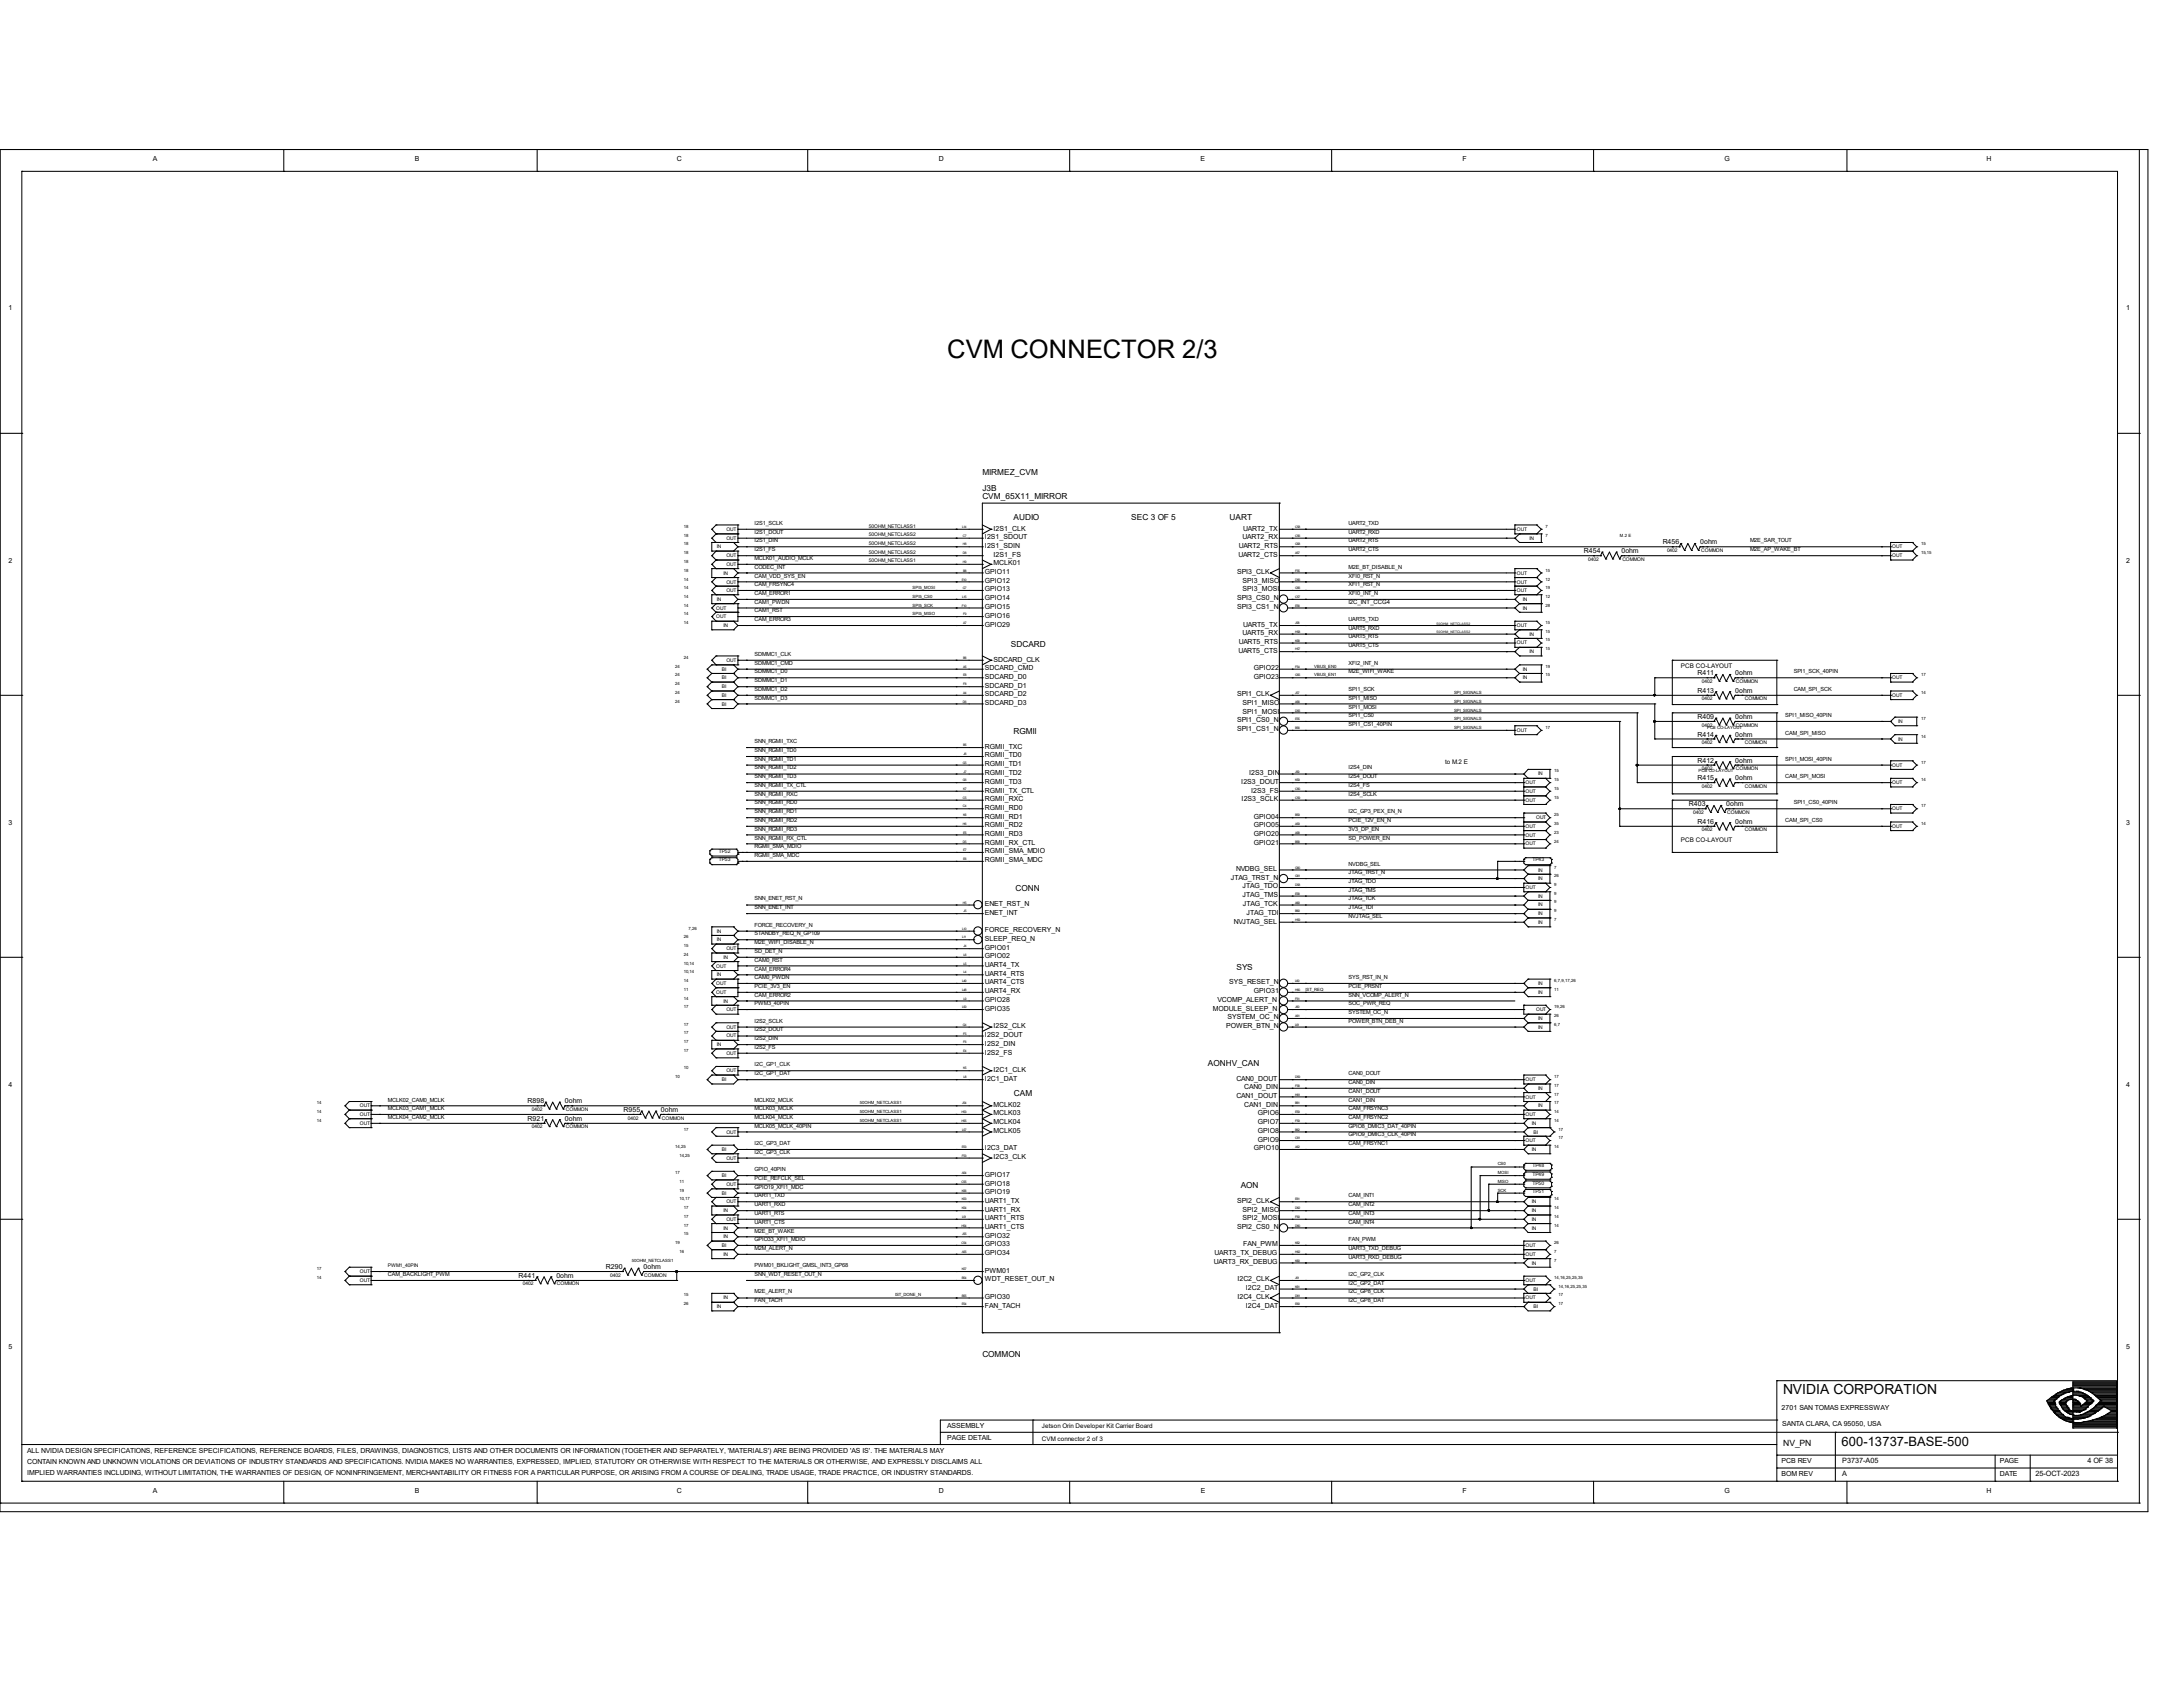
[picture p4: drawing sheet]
<svg xmlns="http://www.w3.org/2000/svg" width="279mm" height="216mm" viewBox="0 0 279 216" stroke-linecap="round" stroke-linejoin="round" font-family="sans-serif">
<defs><g id="words">
<text font-size="3.3" x="121.2" y="45.8">CVM CONNECTOR 2/3</text>
<text font-size="1.8" x="228.2" y="178.4">NVIDIA CORPORATION</text>
<text font-size="1.7" x="235.7" y="185.1">600-13737-BASE-500</text>
<g font-size="1.1">
<text x="125.7" y="62.8">J3B</text>
<text x="125.7" y="63.9">CVM_65X11_MIRROR</text>
<text x="125.7" y="60.8">MIRMEZ_CVM</text>
<text x="129.7" y="66.5">AUDIO</text>
<text x="144.8" y="66.5">SEC 3 OF 5</text>
<text x="157.4" y="66.5">UART</text>
<text x="129.4" y="82.8">SDCARD</text>
<text x="129.7" y="93.9">RGMII</text>
<text x="130" y="114">CONN</text>
<text x="158.2" y="124.1">SYS</text>
<text x="154.6" y="136.4">AONHV_CAN</text>
<text x="129.8" y="140.3">CAM</text>
<text x="158.8" y="152.1">AON</text>
<text x="125.7" y="173.7">COMMON</text>
<text x="228.2" y="185.1">NV_PN</text>
</g>
<g font-size=".9">
<text x="19.6" y="20.6">A</text>
<text x="53.1" y="20.6">B</text>
<text x="86.6" y="20.6">C</text>
<text x="120.1" y="20.6">D</text>
<text x="153.7" y="20.6">E</text>
<text x="187.2" y="20.6">F</text>
<text x="220.7" y="20.6">G</text>
<text x="254.3" y="20.6">H</text>
<text x="1.1" y="39.6">1</text>
<text x="272.1" y="39.6">1</text>
<text x="126.1" y="70.1">I2S1_SDIN</text>
<text x="126.1" y="69">I2S1_SDOUT</text>
<text x="127.2" y="71.2">I2S1_FS</text>
<text x="127.2" y="67.9">I2S1_CLK</text>
<text x="158.5" y="71.2">UART2_CTS</text>
<text x="158.5" y="70.1">UART2_RTS</text>
<text x="159" y="69">UART2_RX</text>
<text x="159.1" y="67.9">UART2_TX</text>
<text x="202.7" y="70.8">R454</text>
<text x="207.5" y="70.8">0ohm</text>
<text x="212.8" y="69.7">R456</text>
<text x="217.6" y="69.7">0ohm</text>
<text x="1.1" y="72">2</text>
<text x="126.1" y="77.9">GPIO15</text>
<text x="126.1" y="76.8">GPIO14</text>
<text x="126.1" y="75.7">GPIO13</text>
<text x="126.1" y="74.6">GPIO12</text>
<text x="126.1" y="73.5">GPIO11</text>
<text x="127.2" y="72.3">MCLK01</text>
<text x="158.3" y="77.9">SPI3_CS1_N</text>
<text x="158.3" y="76.8">SPI3_CS0_N</text>
<text x="158.3" y="73.5">SPI3_CLK</text>
<text x="159" y="75.7">SPI3_MOSI</text>
<text x="159" y="74.6">SPI3_MISO</text>
<text x="272.1" y="72">2</text>
<text x="126.1" y="80.2">GPIO29</text>
<text x="126.1" y="79.1">GPIO16</text>
<text x="158.5" y="83.5">UART5_CTS</text>
<text x="158.5" y="82.4">UART5_RTS</text>
<text x="159" y="81.3">UART5_RX</text>
<text x="159.1" y="80.2">UART5_TX</text>
<text x="126.1" y="89.1">SDCARD_D2</text>
<text x="126.1" y="88">SDCARD_D1</text>
<text x="126.1" y="86.9">SDCARD_D0</text>
<text x="126.1" y="85.8">SDCARD_CMD</text>
<text x="127.2" y="84.7">SDCARD_CLK</text>
<text x="158.3" y="89.1">SPI1_CLK</text>
<text x="160.5" y="86.9">GPIO23</text>
<text x="160.5" y="85.8">GPIO22</text>
<text x="217.3" y="88.7">R413</text>
<text x="217.3" y="86.4">R411</text>
<text x="222.1" y="88.7">0ohm</text>
<text x="222.1" y="86.4">0ohm</text>
<text x="126.1" y="95.8">RGMII_TXC</text>
<text x="126.1" y="90.3">SDCARD_D3</text>
<text x="158.3" y="93.6">SPI1_CS1_N</text>
<text x="158.3" y="92.5">SPI1_CS0_N</text>
<text x="159" y="91.4">SPI1_MOSI</text>
<text x="159" y="90.3">SPI1_MISO</text>
<text x="217.3" y="94.3">R414</text>
<text x="217.3" y="92">R409</text>
<text x="222.1" y="94.3">0ohm</text>
<text x="222.1" y="92">0ohm</text>
<text x="126.1" y="101.4">RGMII_TX_CTL</text>
<text x="126.1" y="100.3">RGMII_TD3</text>
<text x="126.1" y="99.2">RGMII_TD2</text>
<text x="126.1" y="98">RGMII_TD1</text>
<text x="126.1" y="96.9">RGMII_TD0</text>
<text x="158.9" y="100.3">I2S3_DOUT</text>
<text x="159.9" y="99.2">I2S3_DIN</text>
<text x="160.1" y="101.4">I2S3_FS</text>
<text x="217.3" y="99.9">R415</text>
<text x="217.3" y="97.6">R412</text>
<text x="222.1" y="99.9">0ohm</text>
<text x="222.1" y="97.6">0ohm</text>
<text x="1.1" y="105.5">3</text>
<text x="126.1" y="107">RGMII_RD3</text>
<text x="126.1" y="105.9">RGMII_RD2</text>
<text x="126.1" y="104.8">RGMII_RD1</text>
<text x="126.1" y="103.6">RGMII_RD0</text>
<text x="126.1" y="102.5">RGMII_RXC</text>
<text x="158.9" y="102.5">I2S3_SCLK</text>
<text x="160.5" y="107">GPIO20</text>
<text x="160.5" y="105.9">GPIO05</text>
<text x="160.5" y="104.8">GPIO04</text>
<text x="216.2" y="103.2">R403</text>
<text x="217.3" y="105.5">R416</text>
<text x="220.9" y="103.2">0ohm</text>
<text x="222.1" y="105.5">0ohm</text>
<text x="272.1" y="105.5">3</text>
<text x="126.1" y="110.4">RGMII_SMA_MDC</text>
<text x="126.1" y="109.2">RGMII_SMA_MDIO</text>
<text x="126.1" y="108.1">RGMII_RX_CTL</text>
<text x="157.5" y="112.6">JTAG_TRST_N</text>
<text x="158.2" y="111.5">NVDBG_SEL</text>
<text x="159" y="113.7">JTAG_TDO</text>
<text x="160.5" y="108.1">GPIO21</text>
<text x="126.1" y="119.3">FORCE_RECOVERY_N</text>
<text x="126.1" y="117.1">ENET_INT</text>
<text x="126.1" y="116">ENET_RST_N</text>
<text x="157.9" y="118.2">NVJTAG_SEL</text>
<text x="159" y="114.8">JTAG_TMS</text>
<text x="159.1" y="116">JTAG_TCK</text>
<text x="159.6" y="117.1">JTAG_TDI</text>
<text x="126.1" y="126">UART4_CTS</text>
<text x="126.1" y="124.9">UART4_RTS</text>
<text x="126.1" y="123.8">UART4_TX</text>
<text x="126.1" y="122.6">GPIO02</text>
<text x="126.1" y="121.5">GPIO01</text>
<text x="126.1" y="120.4">SLEEP_REQ_N</text>
<text x="157.3" y="126">SYS_RESET_N</text>
<text x="126.1" y="129.4">GPIO35</text>
<text x="126.1" y="128.2">GPIO28</text>
<text x="126.1" y="127.1">UART4_RX</text>
<text x="127.2" y="131.6">I2S2_CLK</text>
<text x="155.2" y="129.4">MODULE_SLEEP_N</text>
<text x="155.8" y="128.2">VCOMP_ALERT_N</text>
<text x="156.9" y="131.6">POWER_BTN_N</text>
<text x="157.1" y="130.5">SYSTEM_OC_N</text>
<text x="160.5" y="127.1">GPIO31</text>
<text x="126.1" y="135">I2S2_FS</text>
<text x="126.1" y="133.8">I2S2_DIN</text>
<text x="126.1" y="132.7">I2S2_DOUT</text>
<text x="127.2" y="137.2">I2C1_CLK</text>
<text x="1.1" y="139.1">4</text>
<text x="67.5" y="143.4">R921</text>
<text x="67.5" y="141.2">R898</text>
<text x="72.3" y="143.4">0ohm</text>
<text x="72.3" y="141.2">0ohm</text>
<text x="79.8" y="142.3">R955</text>
<text x="84.6" y="142.3">0ohm</text>
<text x="126.1" y="138.3">I2C1_DAT</text>
<text x="127.2" y="143.9">MCLK04</text>
<text x="127.2" y="142.7">MCLK03</text>
<text x="127.2" y="141.6">MCLK02</text>
<text x="158.2" y="140.5">CAN1_DOUT</text>
<text x="158.2" y="138.3">CAN0_DOUT</text>
<text x="159.3" y="141.6">CAN1_DIN</text>
<text x="159.3" y="139.4">CAN0_DIN</text>
<text x="161" y="143.9">GPIO7</text>
<text x="161" y="142.7">GPIO6</text>
<text x="272.1" y="139.1">4</text>
<text x="126.1" y="147.2">I2C3_DAT</text>
<text x="127.2" y="148.3">I2C3_CLK</text>
<text x="127.2" y="145">MCLK05</text>
<text x="160.5" y="147.2">GPIO10</text>
<text x="161" y="146.1">GPIO9</text>
<text x="161" y="145">GPIO8</text>
<text x="126.1" y="155.1">UART1_RX</text>
<text x="126.1" y="153.9">UART1_TX</text>
<text x="126.1" y="152.8">GPIO19</text>
<text x="126.1" y="151.7">GPIO18</text>
<text x="126.1" y="150.6">GPIO17</text>
<text x="158.3" y="153.9">SPI2_CLK</text>
<text x="159" y="155.1">SPI2_MISO</text>
<text x="126.1" y="160.7">GPIO34</text>
<text x="126.1" y="159.5">GPIO33</text>
<text x="126.1" y="158.4">GPIO32</text>
<text x="126.1" y="157.3">UART1_CTS</text>
<text x="126.1" y="156.2">UART1_RTS</text>
<text x="155.4" y="161.8">UART3_RX_DEBUG</text>
<text x="155.4" y="160.7">UART3_TX_DEBUG</text>
<text x="158.3" y="157.3">SPI2_CS0_N</text>
<text x="159" y="156.2">SPI2_MOSI</text>
<text x="159.1" y="159.5">FAN_PWM</text>
<text x="66.4" y="163.5">R441</text>
<text x="71.2" y="163.5">0ohm</text>
<text x="77.6" y="162.4">R290</text>
<text x="82.4" y="162.4">0ohm</text>
<text x="126.1" y="167.3">FAN_TACH</text>
<text x="126.1" y="166.2">GPIO30</text>
<text x="126.1" y="164">WDT_RESET_OUT_N</text>
<text x="126.1" y="162.9">PWM01</text>
<text x="158.4" y="166.2">I2C4_CLK</text>
<text x="158.4" y="164">I2C2_CLK</text>
<text x="159.5" y="167.3">I2C4_DAT</text>
<text x="159.5" y="165.1">I2C2_DAT</text>
<text x="1.1" y="172.6">5</text>
<text x="272.1" y="172.6">5</text>
<text x="121.2" y="184.3">PAGE DETAIL</text>
<text x="121.2" y="182.8">ASSEMBLY</text>
<text x="228" y="180.4">2701 SAN TOMAS EXPRESSWAY</text>
<text x="228.1" y="182.5">SANTA CLARA, CA 95050, USA</text>
<text x="3.5" y="187.4">CONTAIN KNOWN AND UNKNOWN VIOLATIONS OR DEVIATIONS OF INDUSTRY STANDARDS AND SPECIFICATIONS. NVIDIA MAKES NO WARRANTIES, EXPRESSED, IMPLIED, STATUTORY OR OTHERWISE WITH RESPECT TO THE MATERIALS OR OTHERWISE, AND EXPRESSLY DISCLAIMS ALL</text>
<text x="3.5" y="186">ALL NVIDIA DESIGN SPECIFICATIONS, REFERENCE SPECIFICATIONS, REFERENCE BOARDS, FILES, DRAWINGS, DIAGNOSTICS, LISTS AND OTHER DOCUMENTS OR INFORMATION (TOGETHER AND SEPARATELY, 'MATERIALS') ARE BEING PROVIDED 'AS IS'. THE MATERIALS MAY</text>
<text x="3.5" y="188.8">IMPLIED WARRANTIES INCLUDING, WITHOUT LIMITATION, THE WARRANTIES OF DESIGN, OF NONINFRINGEMENT, MERCHANTABILITY OR FITNESS FOR A PARTICULAR PURPOSE, OR ARISING FROM A COURSE OF DEALING, TRADE USAGE, TRADE PRACTICE, OR INDUSTRY STANDARDS.</text>
<text x="19.6" y="191.1">A</text>
<text x="53.1" y="191.1">B</text>
<text x="86.6" y="191.1">C</text>
<text x="120.1" y="191.1">D</text>
<text x="153.7" y="191.1">E</text>
<text x="187.2" y="191.1">F</text>
<text x="220.7" y="191.1">G</text>
<text x="228" y="188.9">BOM REV</text>
<text x="228" y="187.2">PCB REV</text>
<text x="235.8" y="188.9">A</text>
<text x="235.8" y="187.2">P3737-A05</text>
<text x="254.3" y="191.1">H</text>
<text x="255.9" y="187.2">PAGE</text>
<text x="255.9" y="188.9">DATE</text>
<text x="260.5" y="188.9">25-OCT-2023</text>
<text x="267.2" y="187.2">4 OF 38</text>
</g>
<g font-size=".8">
<text x="172.6" y="77.3">I2C_INT_CCG4</text>
<text x="215.1" y="85.4">PCB CO-LAYOUT</text>
<text x="185" y="97.7">to M.2 E</text>
<text x="215.1" y="107.8">PCB CO-LAYOUT</text>
<text x="133.3" y="182.8">Jetson Orin Developer Kit Carrier Board</text>
<text x="133.3" y="184.4">CVM connector 2 of 3</text>
</g>
<g font-size=".7">
<text x="96.6" y="69.4">I2S1_DIN</text>
<text x="96.6" y="68.3">I2S1_DOUT</text>
<text x="96.6" y="70.5">I2S1_FS</text>
<text x="96.6" y="67.2">I2S1_SCLK</text>
<text x="96.6" y="71.7">MCLK01_AUDIO_MCLK</text>
<text x="172.6" y="70.5">UART2_CTS</text>
<text x="172.6" y="69.4">UART2_RTS</text>
<text x="172.6" y="68.3">UART2_RXD</text>
<text x="172.6" y="67.2">UART2_TXD</text>
<text x="224" y="70.5">M2E_AP_WAKE_BT</text>
<text x="224" y="69.4">M2E_SAR_TOUT</text>
<text x="96.6" y="77.3">CAM1_PWDN</text>
<text x="96.6" y="76.1">CAM_ERROR1</text>
<text x="96.6" y="75">CAM_FRSYNC4</text>
<text x="96.6" y="73.9">CAM_VDD_SYS_EN</text>
<text x="96.6" y="72.8">CODEC_INT</text>
<text x="172.6" y="72.8">M2E_BT_DISABLE_N</text>
<text x="172.6" y="76.1">XFI0_INT_N</text>
<text x="172.6" y="73.9">XFI0_RST_N</text>
<text x="172.6" y="75">XFI1_RST_N</text>
<text x="96.6" y="78.4">CAM1_RST</text>
<text x="96.6" y="79.5">CAM_ERROR3</text>
<text x="96.6" y="83.9">SDMMC1_CLK</text>
<text x="172.6" y="82.8">UART5_CTS</text>
<text x="172.6" y="81.7">UART5_RTS</text>
<text x="172.6" y="80.6">UART5_RXD</text>
<text x="172.6" y="79.5">UART5_TXD</text>
<text x="96.6" y="85.1">SDMMC1_CMD</text>
<text x="96.6" y="86.2">SDMMC1_D0</text>
<text x="96.6" y="87.3">SDMMC1_D1</text>
<text x="96.6" y="88.4">SDMMC1_D2</text>
<text x="96.6" y="89.5">SDMMC1_D3</text>
<text x="172.6" y="86.2">M2E_WIFI_WAKE</text>
<text x="172.6" y="89.5">SPI1_MISO</text>
<text x="172.6" y="88.4">SPI1_SCK</text>
<text x="172.6" y="85.1">XFI2_INT_N</text>
<text x="229.6" y="88.4">CAM_SPI_SCK</text>
<text x="229.6" y="86.2">SPI1_SCK_40PIN</text>
<text x="96.6" y="95.1">SNN_RGMII_TXC</text>
<text x="172.6" y="91.8">SPI1_CS0</text>
<text x="172.6" y="92.9">SPI1_CS1_40PIN</text>
<text x="172.6" y="90.7">SPI1_MOSI</text>
<text x="228.5" y="94">CAM_SPI_MISO</text>
<text x="228.5" y="91.8">SPI1_MISO_40PIN</text>
<text x="96.6" y="101.9">SNN_RGMII_RXC</text>
<text x="96.6" y="96.3">SNN_RGMII_TD0</text>
<text x="96.6" y="97.4">SNN_RGMII_TD1</text>
<text x="96.6" y="98.5">SNN_RGMII_TD2</text>
<text x="96.6" y="99.6">SNN_RGMII_TD3</text>
<text x="96.6" y="100.7">SNN_RGMII_TX_CTL</text>
<text x="172.6" y="98.5">I2S4_DIN</text>
<text x="172.6" y="99.6">I2S4_DOUT</text>
<text x="172.6" y="100.7">I2S4_FS</text>
<text x="172.6" y="101.9">I2S4_SCLK</text>
<text x="228.5" y="99.6">CAM_SPI_MOSI</text>
<text x="228.5" y="97.4">SPI1_MOSI_40PIN</text>
<text x="96.6" y="103">SNN_RGMII_RD0</text>
<text x="96.6" y="104.1">SNN_RGMII_RD1</text>
<text x="96.6" y="105.2">SNN_RGMII_RD2</text>
<text x="96.6" y="106.3">SNN_RGMII_RD3</text>
<text x="96.6" y="107.4">SNN_RGMII_RX_CTL</text>
<text x="172.6" y="106.3">3V3_DP_EN</text>
<text x="172.6" y="104.1">I2C_GP3_PEX_EN_N</text>
<text x="172.6" y="105.2">PCIE_12V_EN_N</text>
<text x="172.6" y="107.4">SD_POWER_EN</text>
<text x="228.5" y="105.2">CAM_SPI_CS0</text>
<text x="229.6" y="103">SPI1_CS0_40PIN</text>
<text x="96.6" y="109.6">RGMII_SMA_MDC</text>
<text x="96.6" y="108.5">RGMII_SMA_MDIO</text>
<text x="172.6" y="113">JTAG_TDO</text>
<text x="172.6" y="111.9">JTAG_TRST_N</text>
<text x="172.6" y="110.8">NVDBG_SEL</text>
<text x="96.6" y="118.6">FORCE_RECOVERY_N</text>
<text x="96.6" y="116.4">SNN_ENET_INT</text>
<text x="96.6" y="115.2">SNN_ENET_RST_N</text>
<text x="96.6" y="119.7">STANDBY_REQ_N_GP109</text>
<text x="172.6" y="115.2">JTAG_TCK</text>
<text x="172.6" y="116.4">JTAG_TDI</text>
<text x="172.6" y="114.1">JTAG_TMS</text>
<text x="172.6" y="117.5">NVJTAG_SEL</text>
<text x="96.6" y="125.3">CAM0_PWDN</text>
<text x="96.6" y="123.1">CAM0_RST</text>
<text x="96.6" y="124.2">CAM_ERROR4</text>
<text x="96.6" y="120.8">M2E_WIFI_DISABLE_N</text>
<text x="96.6" y="122">SD_DET_N</text>
<text x="172.6" y="125.3">SYS_RST_IN_N</text>
<text x="96.6" y="127.6">CAM_ERROR2</text>
<text x="96.6" y="132">I2S2_DOUT</text>
<text x="96.6" y="130.9">I2S2_SCLK</text>
<text x="96.6" y="126.4">PCIE_3V3_EN</text>
<text x="96.6" y="128.7">PWM3_40PIN</text>
<text x="172.6" y="126.4">PCIE_PRSNT</text>
<text x="172.6" y="130.9">POWER_BTN_DEB_N</text>
<text x="172.6" y="127.6">SNN_VCOMP_ALERT_N</text>
<text x="172.6" y="128.7">SOC_PWR_REQ</text>
<text x="172.6" y="129.8">SYSTEM_OC_N</text>
<text x="96.6" y="136.5">I2C_GP1_CLK</text>
<text x="96.6" y="137.6">I2C_GP1_DAT</text>
<text x="96.6" y="133.1">I2S2_DIN</text>
<text x="96.6" y="134.2">I2S2_FS</text>
<text x="172.6" y="137.6">CAN0_DOUT</text>
<text x="49.7" y="141">MCLK02_CAM0_MCLK</text>
<text x="49.7" y="142.1">MCLK03_CAM1_MCLK</text>
<text x="49.7" y="143.2">MCLK04_CAM2_MCLK</text>
<text x="96.6" y="141">MCLK02_MCLK</text>
<text x="96.6" y="142.1">MCLK03_MCLK</text>
<text x="96.6" y="143.2">MCLK04_MCLK</text>
<text x="172.6" y="143.2">CAM_FRSYNC2</text>
<text x="172.6" y="142.1">CAM_FRSYNC3</text>
<text x="172.6" y="138.7">CAN0_DIN</text>
<text x="172.6" y="141">CAN1_DIN</text>
<text x="172.6" y="139.8">CAN1_DOUT</text>
<text x="96.6" y="149.9">GPIO_40PIN</text>
<text x="96.6" y="147.7">I2C_GP3_CLK</text>
<text x="96.6" y="146.6">I2C_GP3_DAT</text>
<text x="96.6" y="144.3">MCLK05_MCLK_40PIN</text>
<text x="172.6" y="146.6">CAM_FRSYNC1</text>
<text x="172.6" y="144.3">GPIO8_DMIC3_DAT_40PIN</text>
<text x="172.6" y="145.4">GPIO9_DMIC3_CLK_40PIN</text>
<text x="96.6" y="152.1">GPIO19_XFI1_MDC</text>
<text x="96.6" y="151">PCIE_REFCLK_SEL</text>
<text x="96.6" y="155.5">UART1_RTS</text>
<text x="96.6" y="154.3">UART1_RXD</text>
<text x="96.6" y="153.2">UART1_TXD</text>
<text x="172.6" y="153.2">CAM_INT1</text>
<text x="172.6" y="154.3">CAM_INT2</text>
<text x="172.6" y="155.5">CAM_INT3</text>
<text x="96.6" y="158.8">GPIO33_XFI1_MDIO</text>
<text x="96.6" y="157.7">M2E_BT_WAKE</text>
<text x="96.6" y="159.9">M2M_ALERT_N</text>
<text x="96.6" y="156.6">UART1_CTS</text>
<text x="172.6" y="156.6">CAM_INT4</text>
<text x="172.6" y="158.8">FAN_PWM</text>
<text x="172.6" y="161.1">UART3_RXD_DEBUG</text>
<text x="172.6" y="159.9">UART3_TXD_DEBUG</text>
<text x="49.7" y="163.3">CAM_BACKLIGHT_PWM</text>
<text x="96.6" y="166.7">FAN_TACH</text>
<text x="96.6" y="165.5">M2E_ALERT_N</text>
<text x="96.6" y="162.2">PWM01_BKLIGHT_GMSL_INT3_GP68</text>
<text x="96.6" y="163.3">SNN_WDT_RESET_OUT_N</text>
<text x="172.6" y="163.3">I2C_GP2_CLK</text>
<text x="172.6" y="164.4">I2C_GP2_DAT</text>
<text x="172.6" y="165.5">I2C_GP8_CLK</text>
<text x="172.6" y="166.7">I2C_GP8_DAT</text>
</g>
<g font-size=".6">
<text x="87.5" y="70.9">18</text>
<text x="87.5" y="69.8">18</text>
<text x="87.5" y="68.7">18</text>
<text x="87.5" y="67.6">18</text>
<text x="91.7" y="70.2">IN</text>
<text x="93" y="71.3">OUT</text>
<text x="93" y="69.1">OUT</text>
<text x="93" y="67.9">OUT</text>
<text x="111.2" y="69.7">50OHM_NETCLASS2</text>
<text x="111.2" y="68.6">50OHM_NETCLASS2</text>
<text x="111.2" y="70.9">50OHM_NETCLASS2</text>
<text x="111.2" y="67.5">50OHM_NETCLASS1</text>
<text x="111.2" y="72">50OHM_NETCLASS1</text>
<text x="194.1" y="67.9">OUT</text>
<text x="195.7" y="69.1">IN</text>
<text x="197.8" y="68.7">7</text>
<text x="197.8" y="67.6">7</text>
<text x="203.3" y="71.8">0402</text>
<text x="207.3" y="68.7">M.2 E</text>
<text x="207.6" y="71.8">COMMON</text>
<text x="213.4" y="70.7">0402</text>
<text x="217.7" y="70.7">COMMON</text>
<text x="242.2" y="71.3">OUT</text>
<text x="242.2" y="70.2">OUT</text>
<text x="245.9" y="70.9">15,15</text>
<text x="245.9" y="69.8">15</text>
<text x="87.5" y="77.6">14</text>
<text x="87.5" y="76.5">14</text>
<text x="87.5" y="75.4">14</text>
<text x="87.5" y="74.3">14</text>
<text x="87.5" y="73.2">18</text>
<text x="87.5" y="72.1">18</text>
<text x="91.7" y="76.9">IN</text>
<text x="92.6" y="73.5">IN</text>
<text x="93" y="75.8">OUT</text>
<text x="93" y="74.7">OUT</text>
<text x="93" y="72.4">OUT</text>
<text x="116.8" y="77.6">SPI5_SCK</text>
<text x="116.8" y="76.5">SPI5_CS0</text>
<text x="116.8" y="75.4">SPI5_MOSI</text>
<text x="194.1" y="75.8">OUT</text>
<text x="194.1" y="74.7">OUT</text>
<text x="194.1" y="73.5">OUT</text>
<text x="194.9" y="76.9">IN</text>
<text x="197.8" y="77.6">28</text>
<text x="197.8" y="76.5">12</text>
<text x="197.8" y="75.4">19</text>
<text x="197.8" y="74.3">12</text>
<text x="197.8" y="73.2">15</text>
<text x="87.5" y="79.9">14</text>
<text x="87.5" y="78.7">14</text>
<text x="91.7" y="79.1">OUT</text>
<text x="91.7" y="78">OUT</text>
<text x="92.6" y="80.3">IN</text>
<text x="116.8" y="78.7">SPI5_MISO</text>
<text x="194.1" y="82.5">OUT</text>
<text x="194.1" y="80.3">OUT</text>
<text x="194.9" y="78">IN</text>
<text x="195.7" y="83.6">IN</text>
<text x="195.7" y="81.4">IN</text>
<text x="197.8" y="83.2">15</text>
<text x="197.8" y="82.1">15</text>
<text x="197.8" y="81">15</text>
<text x="197.8" y="79.9">15</text>
<text x="86.4" y="89.9">24</text>
<text x="86.4" y="88.8">24</text>
<text x="86.4" y="87.7">24</text>
<text x="86.4" y="86.6">24</text>
<text x="86.4" y="85.5">24</text>
<text x="87.5" y="84.3">24</text>
<text x="92.4" y="89.2">BI</text>
<text x="92.4" y="88.1">BI</text>
<text x="92.4" y="87">BI</text>
<text x="92.4" y="85.9">BI</text>
<text x="93" y="84.7">OUT</text>
<text x="168.2" y="85.5">VBUS_EN0</text>
<text x="168.2" y="86.6">VBUS_EN1</text>
<text x="186.1" y="89.9">SPI_SIGNALS</text>
<text x="186.1" y="88.8">SPI_SIGNALS</text>
<text x="194.9" y="87">IN</text>
<text x="194.9" y="85.9">IN</text>
<text x="197.8" y="86.6">15</text>
<text x="197.8" y="85.5">19</text>
<text x="217.8" y="89.6">0402</text>
<text x="217.8" y="87.4">0402</text>
<text x="222.2" y="87.4">COMMON</text>
<text x="223.3" y="89.6">COMMON</text>
<text x="242.2" y="89.2">OUT</text>
<text x="242.2" y="87">OUT</text>
<text x="245.9" y="88.8">14</text>
<text x="245.9" y="86.6">17</text>
<text x="92.4" y="90.3">BI</text>
<text x="186.1" y="92.2">SPI_SIGNALS</text>
<text x="186.1" y="93.3">SPI_SIGNALS</text>
<text x="186.1" y="91.1">SPI_SIGNALS</text>
<text x="194.1" y="93.6">OUT</text>
<text x="197.8" y="93.3">17</text>
<text x="217.8" y="95.2">0402</text>
<text x="217.8" y="93">0402</text>
<text x="218.5" y="93.3">PCB CO-LAYOUT</text>
<text x="222.2" y="93">COMMON</text>
<text x="223.3" y="95.2">COMMON</text>
<text x="243" y="94.8">IN</text>
<text x="243" y="92.5">IN</text>
<text x="245.9" y="94.4">14</text>
<text x="245.9" y="92.2">17</text>
<text x="195.2" y="101.5">OUT</text>
<text x="195.2" y="100.4">OUT</text>
<text x="196.8" y="99.2">IN</text>
<text x="198.9" y="101.1">15</text>
<text x="198.9" y="100">15</text>
<text x="198.9" y="98.8">15</text>
<text x="217.4" y="98.8">PCB CO-LAYOUT</text>
<text x="217.8" y="100.8">0402</text>
<text x="217.8" y="98.6">0402</text>
<text x="222.2" y="98.6">COMMON</text>
<text x="223.3" y="100.8">COMMON</text>
<text x="242.2" y="100.4">OUT</text>
<text x="242.2" y="98.1">OUT</text>
<text x="245.9" y="100">14</text>
<text x="245.9" y="97.7">17</text>
<text x="195.2" y="107.1">OUT</text>
<text x="195.2" y="106">OUT</text>
<text x="195.2" y="102.6">OUT</text>
<text x="196.6" y="104.8">OUT</text>
<text x="198.9" y="107.8">24</text>
<text x="198.9" y="106.7">23</text>
<text x="198.9" y="105.6">35</text>
<text x="198.9" y="104.4">25</text>
<text x="198.9" y="102.2">15</text>
<text x="216.7" y="104.2">0402</text>
<text x="217.8" y="106.4">0402</text>
<text x="221.1" y="104.2">COMMON</text>
<text x="223.3" y="106.4">COMMON</text>
<text x="242.2" y="106">OUT</text>
<text x="242.2" y="103.7">OUT</text>
<text x="245.9" y="105.6">14</text>
<text x="245.9" y="103.3">17</text>
<text x="92" y="109.1">TP52</text>
<text x="92" y="110.2">TP53</text>
<text x="195.2" y="113.8">OUT</text>
<text x="195.2" y="108.2">OUT</text>
<text x="196.1" y="110.2">TP43</text>
<text x="196.8" y="112.6">IN</text>
<text x="196.8" y="111.5">IN</text>
<text x="198.9" y="113.4">9</text>
<text x="198.9" y="112.3">26</text>
<text x="198.9" y="111.2">7</text>
<text x="88.1" y="119">7,26</text>
<text x="91.7" y="119.4">IN</text>
<text x="196.8" y="118.2">IN</text>
<text x="196.8" y="117.1">IN</text>
<text x="196.8" y="116">IN</text>
<text x="196.8" y="114.9">IN</text>
<text x="198.9" y="117.9">7</text>
<text x="198.9" y="116.8">9</text>
<text x="198.9" y="115.6">9</text>
<text x="198.9" y="114.5">9</text>
<text x="87.5" y="125.7">14</text>
<text x="87.5" y="124.6">10,14</text>
<text x="87.5" y="123.4">10,14</text>
<text x="87.5" y="122.3">24</text>
<text x="87.5" y="121.2">15</text>
<text x="87.5" y="120.1">26</text>
<text x="91.7" y="123.8">OUT</text>
<text x="91.7" y="125">IN</text>
<text x="91.7" y="120.5">IN</text>
<text x="92.6" y="122.7">IN</text>
<text x="93" y="121.6">OUT</text>
<text x="198.9" y="125.7">6,7,9,17,26</text>
<text x="87.5" y="131.3">17</text>
<text x="87.5" y="129">17</text>
<text x="87.5" y="127.9">14</text>
<text x="87.5" y="126.8">11</text>
<text x="91.7" y="127.2">OUT</text>
<text x="91.7" y="126.1">OUT</text>
<text x="92.6" y="128.3">IN</text>
<text x="93" y="131.7">OUT</text>
<text x="93" y="129.4">OUT</text>
<text x="167.1" y="126.8">IST_REQ</text>
<text x="196.6" y="129.4">OUT</text>
<text x="196.8" y="131.7">IN</text>
<text x="196.8" y="130.6">IN</text>
<text x="196.8" y="127.2">IN</text>
<text x="196.8" y="126.1">IN</text>
<text x="198.9" y="131.3">6,7</text>
<text x="198.9" y="130.2">26</text>
<text x="198.9" y="129">19,26</text>
<text x="198.9" y="126.8">11</text>
<text x="86.4" y="138">10</text>
<text x="87.5" y="136.9">10</text>
<text x="87.5" y="134.6">17</text>
<text x="87.5" y="133.5">17</text>
<text x="87.5" y="132.4">17</text>
<text x="91.7" y="133.9">IN</text>
<text x="93" y="137.2">OUT</text>
<text x="93" y="135">OUT</text>
<text x="93" y="132.8">OUT</text>
<text x="198.9" y="138">17</text>
<text x="40.6" y="143.6">14</text>
<text x="40.6" y="142.5">14</text>
<text x="40.6" y="141.4">14</text>
<text x="46.1" y="143.9">OUT</text>
<text x="46.1" y="142.8">OUT</text>
<text x="46.1" y="141.7">OUT</text>
<text x="68.1" y="142.2">0402</text>
<text x="72.4" y="142.2">COMMON</text>
<text x="80.3" y="143.3">0402</text>
<text x="84.7" y="143.3">COMMON</text>
<text x="92.4" y="138.3">BI</text>
<text x="110.1" y="141.4">50OHM_NETCLASS1</text>
<text x="110.1" y="142.5">50OHM_NETCLASS1</text>
<text x="110.1" y="143.6">50OHM_NETCLASS1</text>
<text x="195.2" y="142.8">OUT</text>
<text x="195.2" y="140.6">OUT</text>
<text x="195.2" y="138.3">OUT</text>
<text x="196" y="143.9">IN</text>
<text x="196.8" y="141.7">IN</text>
<text x="196.8" y="139.5">IN</text>
<text x="198.9" y="143.6">14</text>
<text x="198.9" y="142.5">14</text>
<text x="198.9" y="141.4">17</text>
<text x="198.9" y="140.2">17</text>
<text x="198.9" y="139.1">17</text>
<text x="68.1" y="144.4">0402</text>
<text x="72.4" y="144.4">COMMON</text>
<text x="86.4" y="146.9">14,25</text>
<text x="87" y="148">14,25</text>
<text x="87.5" y="144.7">17</text>
<text x="92.4" y="147.3">BI</text>
<text x="93" y="148.4">OUT</text>
<text x="93" y="145.1">OUT</text>
<text x="191.7" y="149.1">CS0</text>
<text x="195.2" y="146.2">OUT</text>
<text x="196" y="147.3">IN</text>
<text x="196.1" y="149.4">TP48</text>
<text x="196.3" y="145.1">BI</text>
<text x="198.9" y="146.9">14</text>
<text x="199.5" y="145.8">17</text>
<text x="199.5" y="144.7">17</text>
<text x="86.4" y="150.3">17</text>
<text x="87" y="153.6">10,17</text>
<text x="87" y="152.5">19</text>
<text x="87" y="151.4">11</text>
<text x="87.5" y="155.9">17</text>
<text x="87.5" y="154.7">17</text>
<text x="92.4" y="152.9">BI</text>
<text x="92.4" y="150.7">BI</text>
<text x="92.6" y="155.1">IN</text>
<text x="93" y="154">OUT</text>
<text x="93" y="151.8">OUT</text>
<text x="191.7" y="150.3">MOSI</text>
<text x="191.7" y="151.4">MISO</text>
<text x="191.7" y="152.5">SCK</text>
<text x="196" y="155.1">IN</text>
<text x="196" y="154">IN</text>
<text x="196.1" y="152.7">TP51</text>
<text x="196.1" y="151.6">TP50</text>
<text x="196.1" y="150.5">TP49</text>
<text x="198.9" y="155.9">14</text>
<text x="198.9" y="154.7">14</text>
<text x="198.9" y="153.6">14</text>
<text x="80.9" y="161.5">50OHM_NETCLASS1</text>
<text x="86.4" y="159.2">19</text>
<text x="87" y="160.3">16</text>
<text x="87.5" y="158.1">15</text>
<text x="87.5" y="157">17</text>
<text x="92.4" y="159.6">BI</text>
<text x="92.6" y="160.7">IN</text>
<text x="92.6" y="158.5">IN</text>
<text x="92.6" y="157.4">IN</text>
<text x="93" y="156.3">OUT</text>
<text x="195.2" y="160.7">OUT</text>
<text x="195.2" y="159.6">OUT</text>
<text x="196" y="161.8">IN</text>
<text x="196" y="157.4">IN</text>
<text x="196" y="156.3">IN</text>
<text x="198.9" y="161.5">7</text>
<text x="198.9" y="160.3">7</text>
<text x="198.9" y="159.2">26</text>
<text x="198.9" y="157">14</text>
<text x="40.6" y="163.7">14</text>
<text x="40.6" y="162.6">17</text>
<text x="46.1" y="164.1">OUT</text>
<text x="46.1" y="162.9">OUT</text>
<text x="49.7" y="162.2">PWM1_40PIN</text>
<text x="66.9" y="164.5">0402</text>
<text x="71.3" y="164.5">COMMON</text>
<text x="78.1" y="163.4">0402</text>
<text x="82.5" y="163.4">COMMON</text>
<text x="87.5" y="167">26</text>
<text x="87.5" y="165.9">15</text>
<text x="91.7" y="167.4">IN</text>
<text x="92.6" y="166.3">IN</text>
<text x="114.6" y="165.9">IST_DONE_N</text>
<text x="195.2" y="166.3">OUT</text>
<text x="195.2" y="164.1">OUT</text>
<text x="196.3" y="167.4">BI</text>
<text x="196.3" y="165.2">BI</text>
<text x="198.9" y="163.7">14,16,25,25,35</text>
<text x="199.5" y="167">17</text>
<text x="199.5" y="165.9">17</text>
<text x="199.5" y="164.8">14,16,25,25,35</text>
</g>
<g font-size=".4">
<text x="123.1" y="67.6">L14</text>
<text x="123.2" y="71">D8</text>
<text x="123.2" y="69.8">H8</text>
<text x="123.2" y="68.7">C7</text>
<text x="165.8" y="71">A57</text>
<text x="165.8" y="69.8">G58</text>
<text x="165.8" y="68.7">C56</text>
<text x="165.8" y="67.6">C58</text>
<text x="123.1" y="77.6">F10</text>
<text x="123.1" y="74.3">E10</text>
<text x="123.1" y="76.5">L15</text>
<text x="123.2" y="75.4">G7</text>
<text x="123.2" y="72.1">H9</text>
<text x="123.3" y="73.2">B8</text>
<text x="165.8" y="77.6">E56</text>
<text x="165.8" y="76.5">C57</text>
<text x="165.8" y="75.4">G56</text>
<text x="165.8" y="74.3">D56</text>
<text x="165.8" y="73.2">F55</text>
<text x="123.3" y="79.9">A7</text>
<text x="123.3" y="78.7">F9</text>
<text x="165.8" y="83.2">H57</text>
<text x="165.8" y="82.1">K58</text>
<text x="165.8" y="81">H58</text>
<text x="165.8" y="79.9">J58</text>
<text x="183.9" y="81">50OHM_NETCLASS2</text>
<text x="183.9" y="79.9">50OHM_NETCLASS2</text>
<text x="123.2" y="89.9">D6</text>
<text x="123.3" y="88.8">A4</text>
<text x="123.3" y="87.7">F8</text>
<text x="123.3" y="86.6">E8</text>
<text x="123.3" y="85.5">A5</text>
<text x="123.3" y="84.3">B6</text>
<text x="165.8" y="89.9">A56</text>
<text x="165.8" y="88.8">J57</text>
<text x="165.8" y="86.6">G55</text>
<text x="165.8" y="85.5">F54</text>
<text x="123.3" y="95.5">B5</text>
<text x="165.8" y="93.3">B56</text>
<text x="165.8" y="92.2">E55</text>
<text x="165.8" y="91.1">D55</text>
<text x="123.2" y="100">G6</text>
<text x="123.2" y="97.7">G5</text>
<text x="123.3" y="101.1">K7</text>
<text x="123.3" y="98.9">J7</text>
<text x="123.3" y="96.6">J6</text>
<text x="165.8" y="101.1">C60</text>
<text x="165.8" y="100">K59</text>
<text x="165.8" y="98.9">J59</text>
<text x="123.2" y="107.8">D5</text>
<text x="123.2" y="105.6">H6</text>
<text x="123.2" y="103.3">C4</text>
<text x="123.2" y="102.2">C5</text>
<text x="123.3" y="106.7">E5</text>
<text x="123.3" y="104.5">K6</text>
<text x="165.8" y="107.8">B58</text>
<text x="165.8" y="106.7">A58</text>
<text x="165.8" y="105.6">A59</text>
<text x="165.8" y="104.5">B59</text>
<text x="165.8" y="102.2">C59</text>
<text x="123.3" y="110.1">E6</text>
<text x="123.3" y="108.9">E7</text>
<text x="165.8" y="113.4">D58</text>
<text x="165.8" y="112.3">G61</text>
<text x="165.8" y="111.2">G60</text>
<text x="123.1" y="119">L10</text>
<text x="123.2" y="115.7">H5</text>
<text x="123.3" y="116.8">J5</text>
<text x="165.8" y="117.9">H59</text>
<text x="165.8" y="116.8">B60</text>
<text x="165.8" y="115.7">A60</text>
<text x="165.8" y="114.5">E58</text>
<text x="123.1" y="125.7">L49</text>
<text x="123.1" y="120.1">L11</text>
<text x="123.3" y="124.6">L4</text>
<text x="123.3" y="123.4">L5</text>
<text x="123.3" y="122.3">L6</text>
<text x="123.3" y="121.2">J4</text>
<text x="165.8" y="125.7">L60</text>
<text x="123.1" y="129">L50</text>
<text x="123.1" y="126.8">L48</text>
<text x="123.2" y="131.3">G4</text>
<text x="123.3" y="127.9">L9</text>
<text x="165.8" y="131.3">L61</text>
<text x="165.8" y="130.2">A61</text>
<text x="165.8" y="129">J60</text>
<text x="165.8" y="127.9">F61</text>
<text x="165.8" y="126.8">H60</text>
<text x="123.3" y="136.9">K5</text>
<text x="123.3" y="134.6">E4</text>
<text x="123.3" y="133.5">F6</text>
<text x="123.3" y="132.4">F5</text>
<text x="123.1" y="143.6">H55</text>
<text x="123.1" y="142.5">H53</text>
<text x="123.1" y="141.4">J54</text>
<text x="123.3" y="138">L8</text>
<text x="165.8" y="143.6">F59</text>
<text x="165.8" y="142.5">E59</text>
<text x="165.8" y="141.4">B61</text>
<text x="165.8" y="140.2">H61</text>
<text x="165.8" y="139.1">F58</text>
<text x="165.8" y="138">D59</text>
<text x="123.1" y="148">F53</text>
<text x="123.1" y="146.9">E53</text>
<text x="123.1" y="144.7">L57</text>
<text x="165.8" y="146.9">A62</text>
<text x="165.8" y="145.8">C61</text>
<text x="165.8" y="144.7">B62</text>
<text x="123.1" y="151.4">C55</text>
<text x="123.1" y="154.8">K54</text>
<text x="123.1" y="153.6">K53</text>
<text x="123.1" y="152.5">K56</text>
<text x="123.1" y="150.3">A54</text>
<text x="123.1" y="155.9">L51</text>
<text x="165.8" y="155.9">F60</text>
<text x="165.8" y="154.8">D62</text>
<text x="165.8" y="153.6">E61</text>
<text x="123.1" y="159.2">C54</text>
<text x="123.1" y="157">H54</text>
<text x="123.1" y="160.4">A55</text>
<text x="123.1" y="158.1">J55</text>
<text x="165.8" y="161.5">K60</text>
<text x="165.8" y="160.4">H62</text>
<text x="165.8" y="159.2">K62</text>
<text x="165.8" y="157">D60</text>
<text x="123.1" y="167">E54</text>
<text x="123.1" y="165.9">B55</text>
<text x="123.1" y="163.7">B54</text>
<text x="123.1" y="162.6">K57</text>
<text x="165.8" y="167">E60</text>
<text x="165.8" y="165.9">D61</text>
<text x="165.8" y="164.8">K61</text>
<text x="165.8" y="163.7">J61</text>
</g>
</g></defs>
<g fill="none" stroke="#000" stroke-width=".13">
<path d="M0 19.1h.1M0 19.1h274.9v174.4h-274.9zM36.3 19.1v2.8M68.7 19.1v2.8M103.4 19.1v2.8M136.9 19.1v2.8M170.4 19.1v2.8M204 19.1v2.8M236.4 19.1v2.8M273.8 19.1v173.3M2.8 21.9h.1M2.8 21.9h268.2v167.7"/>
<path d="M2.8 21.9v167.7M36.3 21.9h.1M68.7 21.9h.1M103.4 21.9h.1M136.9 21.9h.1M170.4 21.9h.1M204 21.9h.1M236.4 21.9h.1M0 55.5h2.8M2.8 55.5h.1M271 55.5h2.8M273.8 55.5h.1"/>
<path d="M91.1 79.5h.1M91.1 78.9h.1M91.1 77.8h.1M91.1 76.1h.1M91.1 77.3h.1M91.1 75.6h.1M91.1 74.5h.1M91.1 72.8h.1M91.1 73.9h.1M91.1 72.2h.1M91.1 71.1h.1M91.1 69.4h.1"/>
<path d="M91.1 70.5h.1M91.1 68.9h.1M91.1 67.7h.1M91.1 69.4v1.1M91.1 72.8v1.1M91.1 76.1v1.2M91.1 79.5v1.1M91.1 78.9l.6 .6M91.1 77.3h3.3M91.1 77.8l.6 .6M91.1 76.1h3.3M91.1 75.6l.6 .5"/>
<path d="M91.1 74.5l.6 .5M91.1 73.9h3.3M91.1 72.8h3.3M91.1 72.2l.6 .6M91.1 71.1l.6 .6M91.1 70.5h3.3M91.1 69.4h3.3M91.1 68.9l.6 .5M91.1 67.7l.6 .6M91.7 78.4h.1M91.7 79.5h.1M91.7 77.3h.1"/>
<path d="M91.7 75h.1M91.7 76.1h.1M91.7 73.9h.1M91.7 71.7h.1M91.7 72.8h.1M91.7 70.5h.1M91.7 68.3h.1M91.7 69.4h.1M91.7 67.2h.1M91.7 78.4h2.7M91.7 78.4l-.6 .5M91.7 77.3l-.6 .5"/>
<path d="M91.7 75l-.6 .6M91.7 75h2.7M91.7 73.9l-.6 .6M91.7 71.7l-.6 .5M91.7 71.7h2.7M91.7 70.5l-.6 .6M91.7 68.3l-.6 .6M91.7 68.3h2.7M91.7 67.2l-.6 .5M91.7 67.2h2.7M93.9 79.5h.1M93.9 77.3h.1"/>
<path d="M93.9 76.1h.1M93.9 72.8h.1M93.9 73.9h.1M93.9 70.5h.1M93.9 69.4h.1M93.9 79.5l.5 .6M93.9 76.1l.5 .6M93.9 72.8l.5 .5M93.9 69.4l.5 .6M94.4 78.4h.1M94.4 78.9h.1M94.4 77.3h.1"/>
<path d="M94.4 77.8h.1M94.4 76.7h.1M94.4 75.6h.1M94.4 75h.1M94.4 76.1h.1M94.4 74.5h.1M94.4 73.9h.1M94.4 73.3h.1M94.4 72.2h.1M94.4 71.7h.1M94.4 72.8h.1M94.4 71.1h.1"/>
<path d="M94.4 70.5h.1M94.4 70h.1M94.4 68.9h.1M94.4 68.3h.1M94.4 69.4h.1M94.4 67.7h.1M94.4 67.2h.1M94.4 67.2v2.2M94.4 70.5v2.3M94.4 73.9v2.2M94.4 77.3v2.2h-3.3M94.4 78.9h31.3"/>
<path d="M94.4 77.8h31.3M94.4 76.7l-.5 .6M94.4 76.7h31.3M94.4 75.6h31.3M94.4 74.5h31.3M94.4 73.3h31.3M94.4 73.3l-.5 .6M94.4 72.2h31.3M94.4 71.1h31.3M94.4 70l-.5 .5M94.4 70h31.3M94.4 68.9h31.3"/>
<path d="M94.4 67.7h31.3M95.5 76.7h.1M95.5 73.3h.1M95.5 70h.1M95.5 72.2h.1M122.4 78.9h.1M122.4 77.8h.1M122.4 76.7h.1M122.4 75.6h.1M122.4 74.5h.1M122.4 73.3h.1M122.4 72.2h.1"/>
<path d="M122.4 71.1h.1M122.4 70h.1M122.4 68.9h.1M122.4 67.7h.1M125.7 72.2h.1M125.7 68.9h.1M125.7 70h.1M125.7 71.1h.1M125.7 67.7h.1M125.7 78.9h.1M125.7 77.8h.1M125.7 76.7h.1"/>
<path d="M125.7 75.6h.1M125.7 74.5h.1M125.7 73.3h.1M125.7 71.7l1.1 .5M125.7 67.2l1.1 .5M126.8 72.2h.1M126.8 67.7h.1M126.8 72.2l-1.1 .6M126.8 67.7l-1.1 .6M162.6 73.3h.1M162.6 73.3l1.1 .6M163.7 64.4h.1"/>
<path d="M163.7 75.6h30.2M163.7 74.5h30.2M163.7 73.3h30.2M163.7 71.1h41.2M163.7 70h51.2M163.7 68.9h30.2M163.7 67.7h30.2M163.7 72.8l-1.1 .5M163.7 64.4h-38v106.2M163.7 64.4v106.2M164.8 77.8h29.1M164.8 76.7h29.1"/>
<path d="M165.4 76.7h.1M165.4 77.8h.1M165.4 73.3h.1M165.4 74.5h.1M165.4 75.6h.1M165.4 71.1h.1M165.4 70h.1M165.4 67.7h.1M165.4 68.9h.1M167.1 77.8h.1M167.1 76.7h.1M167.1 75.6h.1"/>
<path d="M167.1 74.5h.1M167.1 73.3h.1M167.1 71.1h.1M167.1 70h.1M167.1 68.9h.1M167.1 67.7h.1M192.8 77.8h.1M192.8 76.7h.1M192.8 68.9h.1M193.9 79.5h.1M193.9 77.8h.1M193.9 76.7h.1"/>
<path d="M193.9 75.6h.1M193.9 75h.1M193.9 76.1h.1M193.9 74.5h.1M193.9 73.9h.1M193.9 73.3h.1M193.9 72.8h.1M193.9 68.9h.1M193.9 67.7h.1M193.9 67.2h.1M193.9 68.3h.1M193.9 79.5h2.8"/>
<path d="M193.9 76.1h3.4M193.9 75h2.8M193.9 73.9h2.8M193.9 72.8h2.8M193.9 68.3h3.4M193.9 67.2h2.8M193.9 67.2v1.1M193.9 72.8v3.3M193.9 79.5v1.1M193.9 77.8l.6 .6M193.9 76.7l.6 .6M193.9 68.9l.6 .5"/>
<path d="M194.5 77.3h.1M194.5 78.4h.1M194.5 76.1h.1M194.5 69.4h.1M194.5 68.3h.1M194.5 78.4h2.8M194.5 77.3h2.8M194.5 69.4h2.8M194.5 77.3l-.6 .5M194.5 76.1l-.6 .6M194.5 68.3l-.6 .6M196.7 79.5h.1"/>
<path d="M196.7 75h.1M196.7 76.1h.1M196.7 73.9h.1M196.7 72.8h.1M196.7 67.2h.1M196.7 68.3h.1M196.7 79.5l.6 .6M196.7 75l.6 .6M196.7 73.9l.6 .6M196.7 72.8l.6 .5M196.7 67.2l.6 .5M197.3 77.3h.1"/>
<path d="M197.3 78.4h.1M197.3 76.1h.1M197.3 75.6h.1M197.3 74.5h.1M197.3 73.3h.1M197.3 68.3h.1M197.3 69.4h.1M197.3 67.7h.1M197.3 68.3v1.1M197.3 76.1v2.3M197.3 73.3l-.6 .6M197.3 75.6l-.6 .5"/>
<path d="M197.3 74.5l-.6 .5M197.3 67.7l-.6 .6M204 71.1h.1M204.9 71.1h.1M205.1 70.7h.1M205.1 70.7l-.2 .4M205.1 70.7l.4 .8M205.5 71.5h.1M205.5 71.5l.5-.8 .4 .8M206.4 71.5h.1M206.9 70.7h.1M206.9 70.7l-.5 .8"/>
<path d="M206.9 70.7l.4 .8M207.3 71.5h.1M207.5 71.1h.1M207.5 71.1h34.5M207.5 71.1l-.2 .4M207.9 71.1h.1M208.4 71.1h.1M214 70h.1M214.9 70h.1M215.1 69.6h.1M215.1 69.6l-.2 .4M215.1 69.6l.5 .8"/>
<path d="M215.6 70.4h.1M215.6 70.4l.4-.8 .5 .8M216.5 70.4h.1M216.9 69.6h.1M216.9 69.6l-.4 .8M216.9 69.6l.5 .8M217.4 70.4h.1M217.6 70h.1M217.6 70h24.4M217.6 70l-.2 .4M217.9 70h.1M218.5 70h.1"/>
<path d="M240.8 71.1h.1M240.8 70h.1M242 71.1h.1M242 70.5h.1M242 71.7h.1M242 70h.1M242 69.4h.1M242 71.7h2.8M242 70.5h2.8M242 69.4h2.8M242 69.4v2.3M244.8 70.5h.1"/>
<path d="M244.8 71.7h.1M244.8 69.4h.1M244.8 70.5l.5 .6M244.8 69.4l.5 .6M245.3 71.1h.1M245.3 70h.1M245.3 71.1l-.5 .6M245.3 70l-.5 .5M0 89h2.8M2.8 89h.1M90.5 90.1h.1M90.5 89h.1"/>
<path d="M90.5 87.9h.1M90.5 86.7h.1M90.5 85.6h.1M90.5 90.1l.6 .6M90.5 89l.6 .5M90.5 87.9l.6 .5M90.5 86.7l.6 .6M90.5 85.6l.6 .6M91.1 89.5h.1M91.1 90.7h.1M91.1 88.4h.1M91.1 87.3h.1"/>
<path d="M91.1 86.2h.1M91.1 85.1h.1M91.1 84.5h.1M91.1 80.6h.1M91.1 89.5h2.8M91.1 89.5l-.6 .6M91.1 88.4h2.8M91.1 88.4l-.6 .6M91.1 87.3h2.8M91.1 87.3l-.6 .6M91.1 86.2h2.8M91.1 86.2l-.6 .5"/>
<path d="M91.1 85.1h3.3M91.1 85.1l-.6 .5M91.1 84.5l.6 .6M91.1 80.6h2.8M91.7 83.9h.1M91.7 85.1h.1M91.7 83.9l-.6 .6M91.7 83.9h2.7M93.9 89.5h.1M93.9 88.4h.1M93.9 87.3h.1M93.9 86.2h.1"/>
<path d="M93.9 85.1h.1M93.9 80.6h.1M93.9 89.5l.5 .6M93.9 88.4l.5 .6M93.9 87.3l.5 .6M93.9 86.2l.5 .5M93.9 85.1l.5 .5M94.4 90.1h.1M94.4 89h.1M94.4 87.9h.1M94.4 86.7h.1M94.4 85.6h.1"/>
<path d="M94.4 84.5h.1M94.4 83.9h.1M94.4 85.1h.1M94.4 80.1h.1M94.4 89h31.3M94.4 84.5h31.3M94.4 83.9v1.2M94.4 90.1h31.3M94.4 90.1l-.5 .6h-2.8M94.4 89l-.5 .5M94.4 87.9h31.3M94.4 87.9l-.5 .5"/>
<path d="M94.4 86.7h31.3M94.4 86.7l-.5 .6M94.4 85.6h31.3M94.4 85.6l-.5 .6M94.4 80.1h31.3M94.4 80.1l-.5 .5M95.5 90.1h.1M95.5 89h.1M95.5 87.9h.1M95.5 86.7h.1M95.5 85.6h.1M95.5 80.1h.1"/>
<path d="M95.5 84.5h.1M95.5 96.8h.1M95.5 97.9h.1M95.5 99.1h.1M95.5 95.7h.1M95.5 96.8h30.2M95.5 95.7h30.2M95.5 99.1h30.2M95.5 97.9h30.2M122.4 99.1h.1M122.4 97.9h.1M122.4 96.8h.1"/>
<path d="M122.4 95.7h.1M122.4 90.1h.1M122.4 89h.1M122.4 87.9h.1M122.4 86.7h.1M122.4 85.6h.1M122.4 84.5h.1M122.4 80.1h.1M125.7 97.9h.1M125.7 99.1h.1M125.7 95.7h.1M125.7 85.6h.1"/>
<path d="M125.7 86.7h.1M125.7 87.9h.1M125.7 89h.1M125.7 90.1h.1M125.7 96.8h.1M125.7 80.1h.1M125.7 84.5h.1M125.7 83.9l1.1 .6M126.8 84.5h.1M126.8 84.5l-1.1 .6M162.6 89h.1M162.6 89l1.1 .5"/>
<path d="M163.7 89h55.7M163.7 91.2h45.8M163.7 90.1h48.1M163.7 86.7h30.2M163.7 85.6h30.2M163.7 80.1h30.2M163.7 83.4h30.2M163.7 82.3h30.2M163.7 81.2h30.2M163.7 99.1h31.3M163.7 88.4l-1.1 .6M164.8 93.5h29.1"/>
<path d="M164.8 92.3h42.5M165.4 92.3h.1M165.4 93.5h.1M165.4 99.1h.1M165.4 85.6h.1M165.4 86.7h.1M165.4 89h.1M165.4 90.1h.1M165.4 91.2h.1M165.4 81.2h.1M165.4 82.3h.1M165.4 83.4h.1"/>
<path d="M165.4 80.1h.1M167.1 99.1h.1M167.1 93.5h.1M167.1 92.3h.1M167.1 91.2h.1M167.1 90.1h.1M167.1 89h.1M167.1 86.7h.1M167.1 85.6h.1M167.1 83.4h.1M167.1 82.3h.1M167.1 81.2h.1"/>
<path d="M167.1 80.1h.1M192.8 86.7h.1M192.8 85.6h.1M192.8 83.4h.1M192.8 81.2h.1M192.8 93.5h.1M192.8 82.3h.1M193.9 93.5h.1M193.9 92.9h.1M193.9 94h.1M193.9 86.7h.1M193.9 85.6h.1"/>
<path d="M193.9 83.4h.1M193.9 82.3h.1M193.9 81.7h.1M193.9 82.8h.1M193.9 81.2h.1M193.9 80.1h.1M193.9 80.6h.1M193.9 99.1h.1M193.9 80.6h3.4M193.9 94h2.8M193.9 92.9h2.8M193.9 81.7v1.1"/>
<path d="M193.9 92.9v1.1M193.9 86.7l.6 .6M193.9 85.6l.6 .6M193.9 82.8h3.4M193.9 83.4l.6 .5M193.9 81.7h3.4M193.9 81.2l.6 .5M194.5 86.2h.1M194.5 87.3h.1M194.5 85.1h.1M194.5 83.9h.1M194.5 82.8h.1"/>
<path d="M194.5 81.7h.1M194.5 80.6h.1M194.5 87.3h2.8M194.5 86.2h2.8M194.5 85.1h2.8M194.5 83.9h2.8M194.5 86.2l-.6 .5M194.5 85.1l-.6 .5M194.5 82.8l-.6 .6M194.5 80.6l-.6 .6M195 99.6h.1M195 99.1h.1"/>
<path d="M195 99.6v3.4M195 99.1l.6 .5M195 99.6h3.4M195.6 99.6h.1M195.6 98.5h.1M195.6 98.5h2.8M195.6 98.5l-.6 .6M196.7 92.9h.1M196.7 94h.1M196.7 81.7h.1M196.7 82.8h.1M196.7 80.6h.1"/>
<path d="M196.7 92.9l.6 .6M196.7 81.7l.6 .6M197.3 93.5h.1M197.3 86.2h.1M197.3 87.3h.1M197.3 85.1h.1M197.3 82.8h.1M197.3 83.9h.1M197.3 82.3h.1M197.3 80.6h.1M197.3 81.7h.1M197.3 80.1h.1"/>
<path d="M197.3 93.5l-.6 .5M197.3 80.6v1.1M197.3 82.8v1.1M197.3 85.1v2.2M197.3 82.3l-.6 .5M197.3 80.1l-.6 .5M197.8 99.6h.1M197.8 99.6l.6 .6M198.4 98.5h.1M198.4 99.6h.1M198.4 98.5v1.1M207.3 92.3h.1"/>
<path d="M207.3 92.3v13.4M209.5 91.2h.1M209.5 97.9h.1M209.5 97.9h9.9M209.5 91.2v9M211.8 90.1h.1M211.8 92.3h.1M211.8 94.6h.1M211.8 89h.1M211.8 86.7h.1M211.8 86.7h7.6M211.8 94.6h7.6"/>
<path d="M211.8 92.3h7.6M211.8 86.7v2.3M211.8 90.1v4.5M214 84.5h.1M214 90.2h.1M214 96.8h.1M214 95.7h.1M214 91.2h.1M214 84.5v5.7M214 91.2v4.5M214 96.8v4.8M214 84.5h13.4"/>
<path d="M214 90.2h13.4M214 96.8h13.4M214 95.7h13.4M214 91.2h13.4M218.5 97.9h.1M218.5 94.6h.1M218.5 92.3h.1M218.5 89h.1M218.5 86.7h.1M219.4 97.9h.1M219.4 94.6h.1M219.4 92.3h.1"/>
<path d="M219.4 89h.1M219.4 86.7h.1M219.6 99.7h.1M219.6 97.5h.1M219.6 94.1h.1M219.6 91.9h.1M219.6 88.5h.1M219.6 86.3h.1M219.6 97.5l.4 .9M219.6 99.7l-.2 .5M219.6 99.7l.4 .9M219.6 97.5l-.2 .4"/>
<path d="M219.6 94.1l-.2 .5M219.6 94.1l.4 .9M219.6 91.9l-.2 .4M219.6 91.9l.4 .9M219.6 88.5l-.2 .5M219.6 88.5l.4 1M219.6 86.3l-.2 .4M219.6 86.3l.4 .9M220 98.4h.1M220 95h.1M220 92.8h.1M220 89.5h.1"/>
<path d="M220 87.2h.1M220 98.4l.5-.9 .4 .9M220 95l.5-.9 .4 .9M220 92.8l.5-.9 .4 .9M220 89.5l.5-1 .4 1M220 87.2l.5-.9 .4 .9M220.9 98.4h.1M220.9 95h.1M220.9 92.8h.1M220.9 89.5h.1M220.9 87.2h.1M221.4 99.7h.1"/>
<path d="M221.4 97.5h.1M221.4 94.1h.1M221.4 91.9h.1M221.4 88.5h.1M221.4 86.3h.1M221.4 99.7l-.5 .9M221.4 99.7l.4 .9M221.4 97.5l-.5 .9M221.4 97.5l.4 .9M221.4 94.1l-.5 .9M221.4 94.1l.4 .9M221.4 91.9l-.5 .9"/>
<path d="M221.4 91.9l.4 .9M221.4 88.5l-.5 1M221.4 88.5l.4 1M221.4 86.3l-.5 .9M221.4 86.3l.4 .9M221.8 98.4h.1M221.8 95h.1M221.8 92.8h.1M221.8 89.5h.1M221.8 87.2h.1M222.1 97.9h.1M222.1 94.6h.1"/>
<path d="M222.1 92.3h.1M222.1 89h.1M222.1 86.7h.1M222.1 89h19.9M222.1 86.7h19.9M222.1 97.9h19.9M222.1 94.6h19.9M222.1 92.3h19.9M222.1 97.9l-.3 .5M222.1 94.6l-.3 .4M222.1 92.3l-.3 .5M222.1 89l-.3 .5"/>
<path d="M222.1 86.7l-.3 .5M222.4 97.9h.1M222.4 94.6h.1M222.4 92.3h.1M222.4 89h.1M222.4 86.7h.1M223 97.9h.1M223 94.6h.1M223 92.3h.1M223 89h.1M223 86.7h.1M227.4 84.5h.1"/>
<path d="M227.4 90.2h.1M227.4 96.8h.1M227.4 95.7h.1M227.4 91.2h.1M227.4 84.5v5.7M227.4 91.2v4.5M227.4 96.8v4.8M240.8 94.6h.1M240.8 92.3h.1M240.8 89h.1M240.8 97.9h.1M240.8 86.7h.1"/>
<path d="M242 99.6h.1M242 97.9h.1M242 97.4h.1M242 98.5h.1M242 94.6h.1M242 92.3h.1M242 89h.1M242 88.4h.1M242 89.5h.1M242 86.7h.1M242 86.2h.1M242 87.3h.1"/>
<path d="M242 89.5h2.8M242 88.4h2.8M242 87.3h2.8M242 86.2h2.8M242 99.6h2.8M242 98.5h2.8M242 86.2v1.1M242 88.4v1.1M242 97.4v1.1M242 99.6v1.1M242 94.6l.5 .5M242 97.4h2.8"/>
<path d="M242 92.3l.5 .6M242.5 94h.1M242.5 95.1h.1M242.5 91.8h.1M242.5 92.9h.1M242.5 94h2.8M242.5 92.9h2.8M242.5 94l-.5 .6M242.5 91.8l-.5 .5M242.5 95.1h2.8M242.5 91.8h2.8M244.8 99.6h.1"/>
<path d="M244.8 97.4h.1M244.8 98.5h.1M244.8 88.4h.1M244.8 89.5h.1M244.8 86.2h.1M244.8 87.3h.1M244.8 99.6l.5 .6M244.8 97.4l.5 .5M244.8 88.4l.5 .6M244.8 86.2l.5 .5M245.3 97.9h.1M245.3 94h.1"/>
<path d="M245.3 95.1h.1M245.3 91.8h.1M245.3 92.9h.1M245.3 89h.1M245.3 86.7h.1M245.3 97.9l-.5 .6M245.3 91.8v1.1M245.3 94v1.1M245.3 89l-.5 .5M245.3 86.7l-.5 .6M271 89h2.8M273.8 89h.1"/>
<path d="M90.8 109.3h.1M90.8 108.9h.1M90.8 110.4h.1M90.8 110h.1M90.8 109.3l.3 .3M90.8 108.9v.4M90.8 110v.4M90.8 110.4l.3 .3M91.1 119.7h.1M91.1 118.6h.1M91.1 109.6h.1M91.1 108.7h.1"/>
<path d="M91.1 110.7h.1M91.1 109.8h.1M91.1 118.6v2.2M91.1 119.7h2.8M91.1 118.6h2.8M91.1 109.6h3.1M91.1 108.7l-.3 .2M91.1 108.7h3.1M91.1 110.7h3.1M91.1 109.8h3.1M91.1 109.8l-.3 .2M93.9 119.7h.1"/>
<path d="M93.9 118.6h.1M93.9 119.7l.5 .6M93.9 118.6l.5 .6M94.2 109.6h.1M94.2 108.7h.1M94.2 110.7h.1M94.2 109.8h.1M94.2 108.7l.2 .2v.4M94.2 109.8l.2 .2v.4M94.4 119.2h.1M94.4 109.3h.1M94.4 110.4h.1"/>
<path d="M94.4 109.1h31.3M94.4 119.2l-.5 .5M94.4 119.2h30.2M94.4 109.3l-.2 .3M94.4 110.2h31.3M94.4 110.4l-.2 .3M95 109.1h.1M95 110.2h.1M95.5 119.2h.1M95.5 109.1h.1M95.5 110.2h.1M95.5 116.9h.1"/>
<path d="M95.5 115.8h.1M95.5 103.5h.1M95.5 104.6h.1M95.5 105.7h.1M95.5 106.8h.1M95.5 102.4h.1M95.5 108h.1M95.5 100.2h.1M95.5 101.3h.1M95.5 102.4h30.2M95.5 116.9h30.2M95.5 115.8h29.1"/>
<path d="M95.5 108h30.2M95.5 106.8h30.2M95.5 105.7h30.2M95.5 104.6h30.2M95.5 101.3h30.2M95.5 100.2h30.2M95.5 103.5h30.2M122.4 119.2h.1M122.4 116.9h.1M122.4 115.8h.1M122.4 110.2h.1M122.4 109.1h.1"/>
<path d="M122.4 108h.1M122.4 106.8h.1M122.4 105.7h.1M122.4 104.6h.1M122.4 103.5h.1M122.4 102.4h.1M122.4 101.3h.1M122.4 100.2h.1M124.6 115.8h.1M124.6 119.2h.1M125.7 109.1h.1M125.7 110.2h.1"/>
<path d="M125.7 108h.1M125.7 106.8h.1M125.7 105.7h.1M125.7 104.6h.1M125.7 116.9h.1M125.7 103.5h.1M125.7 100.2h.1M125.7 101.3h.1M125.7 102.4h.1M163.7 102.4h31.3M163.7 118h31.3M163.7 116.9h31.3"/>
<path d="M163.7 115.8h31.3M163.7 114.7h31.3M163.7 113.6h31.3M163.7 111.3h31.3M163.7 108h31.3M163.7 106.8h31.3M163.7 105.7h31.3M163.7 104.6h31.3M163.7 101.3h31.3M163.7 100.2h31.3M164.8 112.4h30.2M165.4 112.4h.1"/>
<path d="M165.4 115.8h.1M165.4 116.9h.1M165.4 118h.1M165.4 104.6h.1M165.4 105.7h.1M165.4 106.8h.1M165.4 108h.1M165.4 113.6h.1M165.4 114.7h.1M165.4 111.3h.1M165.4 100.2h.1M165.4 101.3h.1"/>
<path d="M165.4 102.4h.1M167.1 118h.1M167.1 116.9h.1M167.1 115.8h.1M167.1 114.7h.1M167.1 113.6h.1M167.1 112.4h.1M167.1 111.3h.1M167.1 108h.1M167.1 106.8h.1M167.1 105.7h.1M167.1 104.6h.1"/>
<path d="M167.1 102.4h.1M167.1 101.3h.1M167.1 100.2h.1M191.7 110.2h.1M191.7 112.4h.1M191.7 110.2h3.3M191.7 110.2v2.2M193.9 118h.1M193.9 116.9h.1M193.9 115.8h.1M193.9 114.7h.1M193.9 112.4h.1"/>
<path d="M193.9 111.3h.1M193.9 110.2h.1M193.9 106.8h.1M193.9 104.6h.1M193.9 100.2h.1M193.9 101.3h.1M193.9 102.4h.1M193.9 113.6h.1M193.9 105.7h.1M193.9 108h.1M195 118h.1M195 116.9h.1"/>
<path d="M195 115.8h.1M195 114.7h.1M195 113.6h.1M195 113h.1M195 114.1h.1M195 112.4h.1M195 111.3h.1M195 108h.1M195 107.4h.1M195 108.5h.1M195 106.8h.1M195 106.3h.1"/>
<path d="M195 105.7h.1M195 105.2h.1M195 104.1h.1M195 104.6h.1M195 102.4h.1M195 101.9h.1M195 103h.1M195 101.3h.1M195 100.7h.1M195 100.2h.1M195 110.2h.1M195 110h.1"/>
<path d="M195 104.1v4.4M195 110v.4l.2 .3M195 113v1.1M195 118l.6 .6M195 116.9l.6 .6M195 115.8l.6 .6M195 114.1h3.4M195 114.7l.6 .5M195 113h3.4M195 112.4l.6 .6M195 111.3l.6 .6M195 108.5h2.8"/>
<path d="M195 107.4h2.8M195 106.3h2.8M195 105.2h2.8M195 104.1h2.8M195 103h2.8M195 101.9h2.8M195 100.7h2.8M195.2 110.7h.1M195.2 109.8h.1M195.2 110.7h3.2M195.2 109.8l-.2 .2M195.2 109.8h3.2"/>
<path d="M195.6 118.6h.1M195.6 117.5h.1M195.6 116.4h.1M195.6 115.2h.1M195.6 114.1h.1M195.6 113h.1M195.6 111.9h.1M195.6 110.8h.1M195.6 118.6h2.8M195.6 117.5h2.8M195.6 117.5l-.6 .5M195.6 116.4h2.8"/>
<path d="M195.6 116.4l-.6 .5M195.6 115.2h2.8M195.6 115.2l-.6 .6M195.6 114.1l-.6 .6M195.6 111.9h2.8M195.6 111.9l-.6 .5M195.6 110.8h2.8M195.6 110.8l-.6 .5M197.8 113h.1M197.8 114.1h.1M197.8 107.4h.1M197.8 108.5h.1"/>
<path d="M197.8 106.3h.1M197.8 105.2h.1M197.8 104.1h.1M197.8 101.9h.1M197.8 103h.1M197.8 100.7h.1M197.8 113l.6 .6M197.8 107.4l.6 .6M197.8 106.3l.6 .5M197.8 105.2l.6 .5M197.8 104.1l.6 .5M197.8 101.9l.6 .5"/>
<path d="M197.8 100.7l.6 .6M198.4 117.5h.1M198.4 118.6h.1M198.4 116.4h.1M198.4 115.2h.1M198.4 114.1h.1M198.4 113.6h.1M198.4 111.9h.1M198.4 113h.1M198.4 110.8h.1M198.4 108h.1M198.4 106.8h.1"/>
<path d="M198.4 105.7h.1M198.4 104.6h.1M198.4 102.4h.1M198.4 101.3h.1M198.4 100.2h.1M198.4 110.7h.1M198.4 109.8h.1M198.4 110.8v2.2M198.4 114.1v4.5M198.4 113.6l-.6 .5M198.4 108l-.6 .5M198.4 106.8l-.6 .6"/>
<path d="M198.4 105.7l-.6 .6M198.4 104.6l-.6 .6M198.4 102.4l-.6 .6M198.4 101.3l-.6 .6M198.4 100.2l-.6 .5M198.4 109.8l.2 .2M198.6 110.4h.1M198.6 110h.1M198.6 110.4l-.2 .3M198.6 110v.4M207.3 103.5h.1M207.3 105.7h.1"/>
<path d="M207.3 105.7h12.1M207.3 103.5h11M209.5 100.2h.1M209.5 100.2h9.9M214 101.6h.1M214 109.1h.1M214 102.4h.1M214 102.4v6.7M214 101.6h13.4M214 109.1h13.4M214 102.4h13.4M217.4 103.5h.1"/>
<path d="M218.3 103.5h.1M218.5 103.1h.1M218.5 105.7h.1M218.5 100.2h.1M218.5 103.1l-.2 .4M218.5 103.1l.4 .9M218.9 104h.1M218.9 104l.5-.9 .4 .9M219.4 105.7h.1M219.4 100.2h.1M219.6 105.3h.1M219.6 105.3l-.2 .4"/>
<path d="M219.6 105.3l.4 .9M219.8 104h.1M220 106.2h.1M220 100.6h.1M220 106.2l.5-.9 .4 .9M220 100.6l.5-.9 .4 .9M220.3 103.1h.1M220.3 103.1l-.5 .9M220.3 103.1l.4 .9M220.7 104h.1M220.9 103.5h.1M220.9 106.2h.1"/>
<path d="M220.9 100.6h.1M220.9 103.5h21.1M220.9 103.5l-.2 .5M221.3 103.5h.1M221.4 105.3h.1M221.4 105.3l-.5 .9M221.4 105.3l.4 .9M221.8 103.5h.1M221.8 106.2h.1M221.8 100.6h.1M222.1 105.7h.1M222.1 100.2h.1"/>
<path d="M222.1 105.7h19.9M222.1 100.2h19.9M222.1 105.7l-.3 .5M222.1 100.2l-.3 .4M222.4 105.7h.1M222.4 100.2h.1M223 105.7h.1M223 100.2h.1M227.4 101.6h.1M227.4 109.1h.1M227.4 102.4h.1M227.4 102.4v6.7"/>
<path d="M240.8 105.7h.1M240.8 100.2h.1M240.8 103.5h.1M242 105.7h.1M242 105.2h.1M242 106.3h.1M242 103.5h.1M242 103h.1M242 104.1h.1M242 100.2h.1M242 100.7h.1M242 106.3h2.8"/>
<path d="M242 105.2h2.8M242 104.1h2.8M242 103h2.8M242 100.7h2.8M242 103v1.1M242 105.2v1.1M244.8 105.2h.1M244.8 106.3h.1M244.8 103h.1M244.8 104.1h.1M244.8 100.7h.1M244.8 105.2l.5 .5"/>
<path d="M244.8 103l.5 .5M245.3 105.7h.1M245.3 103.5h.1M245.3 100.2h.1M245.3 103.5l-.5 .6M245.3 105.7l-.5 .6M245.3 100.2l-.5 .5M0 122.5h2.8M2.8 122.5h.1M90.5 138.2h.1M90.5 138.2l.6 .5M91.1 137.6h.1"/>
<path d="M91.1 138.7h.1M91.1 137h.1M91.1 134.8h.1M91.1 133.1h.1M91.1 134.2h.1M91.1 132.6h.1M91.1 131.4h.1M91.1 129.2h.1M91.1 127.6h.1M91.1 128.7h.1M91.1 127h.1M91.1 125.9h.1"/>
<path d="M91.1 124.2h.1M91.1 125.3h.1M91.1 123.6h.1M91.1 122h.1M91.1 123.1h.1M91.1 121.4h.1M91.1 120.8h.1M91.1 122v1.1M91.1 124.2v1.1M91.1 127.6v1.1M91.1 133.1v1.1M91.1 137.6h3.3"/>
<path d="M91.1 137.6l-.6 .6M91.1 137l.6 .6M91.1 134.8l.6 .6M91.1 134.2h3.3M91.1 133.1h3.3M91.1 132.6l.6 .5M91.1 131.4l.6 .6M91.1 129.2l.6 .6M91.1 128.7h3.3M91.1 127l.6 .6M91.1 125.3h3.3M91.1 125.9l.6 .5"/>
<path d="M91.1 123.1h3.3M91.1 123.6l.6 .6M91.1 122h3.3M91.1 121.4l.6 .6M91.1 120.8h3.3M91.7 136.5h.1M91.7 137.6h.1M91.7 134.2h.1M91.7 135.4h.1M91.7 132h.1M91.7 133.1h.1M91.7 130.9h.1"/>
<path d="M91.7 128.7h.1M91.7 129.8h.1M91.7 126.4h.1M91.7 127.6h.1M91.7 125.3h.1M91.7 123.1h.1M91.7 124.2h.1M91.7 120.8h.1M91.7 122h.1M91.7 136.5l-.6 .5M91.7 136.5h2.7M91.7 134.2l-.6 .6"/>
<path d="M91.7 135.4h2.7M91.7 132l-.6 .6M91.7 132h2.7M91.7 130.9l-.6 .5M91.7 130.9h2.7M91.7 128.7l-.6 .5M91.7 129.8h2.7M91.7 126.4h2.7M91.7 126.4l-.6 .6M91.7 125.3l-.6 .6M91.7 123.1l-.6 .5M91.7 120.8l-.6 .6"/>
<path d="M93.9 137.6h.1M93.9 134.2h.1M93.9 133.1h.1M93.9 127.6h.1M93.9 128.7h.1M93.9 125.3h.1M93.9 124.2h.1M93.9 122h.1M93.9 123.1h.1M93.9 120.8h.1M93.9 137.6l.5 .6M93.9 133.1l.5 .6"/>
<path d="M93.9 127.6l.5 .5M93.9 124.2l.5 .6M93.9 122l.5 .5M94.4 138.2h.1M94.4 137h.1M94.4 136.5h.1M94.4 137.6h.1M94.4 134.8h.1M94.4 134.2h.1M94.4 135.4h.1M94.4 133.7h.1M94.4 132.6h.1"/>
<path d="M94.4 132h.1M94.4 133.1h.1M94.4 131.4h.1M94.4 130.9h.1M94.4 129.2h.1M94.4 128.7h.1M94.4 129.8h.1M94.4 128.1h.1M94.4 126.4h.1M94.4 127h.1M94.4 125.3h.1M94.4 125.9h.1"/>
<path d="M94.4 124.8h.1M94.4 123.1h.1M94.4 123.6h.1M94.4 122.5h.1M94.4 121.4h.1M94.4 120.8h.1M94.4 122h.1M94.4 120.3h.1M94.4 122.5h31.3M94.4 120.8v1.2M94.4 123.1v1.1h-3.3M94.4 125.3v2.3h-3.3"/>
<path d="M94.4 128.7v1.1M94.4 130.9v2.2M94.4 134.2v1.2M94.4 136.5v1.1M94.4 138.2h31.3M94.4 138.2l-.5 .5h-2.8M94.4 137h31.3M94.4 133.7l-.5 .5M94.4 134.8h31.3M94.4 133.7h31.3M94.4 132.6h31.3M94.4 131.4h31.3"/>
<path d="M94.4 128.1l-.5 .6M94.4 129.2h31.3M94.4 128.1h31.3M94.4 127h31.3M94.4 122.5l-.5 .6M94.4 125.9h31.3M94.4 124.8l-.5 .5M94.4 124.8h31.3M94.4 120.3l-.5 .5M94.4 123.6h31.3M94.4 121.4h31.3M94.4 120.3h30.2"/>
<path d="M95.5 138.2h.1M95.5 133.7h.1M95.5 128.1h.1M95.5 124.8h.1M95.5 122.5h.1M95.5 120.3h.1M95.5 125.9h.1M95.5 123.6h.1M95.5 137h.1M95.5 132.6h.1M95.5 134.8h.1M95.5 131.4h.1"/>
<path d="M95.5 127h.1M95.5 129.2h.1M122.4 138.2h.1M122.4 137h.1M122.4 134.8h.1M122.4 133.7h.1M122.4 132.6h.1M122.4 131.4h.1M122.4 129.2h.1M122.4 128.1h.1M122.4 127h.1M122.4 125.9h.1"/>
<path d="M122.4 124.8h.1M122.4 123.6h.1M122.4 122.5h.1M122.4 121.4h.1M122.4 120.3h.1M124.6 120.3h.1M125.7 128.1h.1M125.7 124.8h.1M125.7 127h.1M125.7 123.6h.1M125.7 125.9h.1M125.7 134.8h.1"/>
<path d="M125.7 132.6h.1M125.7 133.7h.1M125.7 131.4h.1M125.7 138.2h.1M125.7 137h.1M125.7 129.2h.1M125.7 122.5h.1M125.7 121.4h.1M125.7 130.9l1.1 .5M125.7 136.5l1.1 .5M126.8 131.4h.1M126.8 137h.1"/>
<path d="M126.8 131.4l-1.1 .6M126.8 137l-1.1 .6M163.7 138.2h31.3M163.7 139.3h31.3M164.8 131.4h30.2M164.8 129.2h30.2M164.8 128.1h29.1M164.8 127h30.2M164.8 125.9h30.2M164.8 130.3h30.2M165.4 127h.1M165.4 131.4h.1"/>
<path d="M165.4 129.2h.1M165.4 125.9h.1M165.4 130.3h.1M165.4 128.1h.1M165.4 139.3h.1M165.4 138.2h.1M167.1 139.3h.1M167.1 138.2h.1M167.1 131.4h.1M167.1 130.3h.1M167.1 129.2h.1M167.1 128.1h.1"/>
<path d="M167.1 127h.1M167.1 125.9h.1M193.9 139.3h.1M193.9 131.4h.1M193.9 130.3h.1M193.9 127h.1M193.9 125.9h.1M195 139.8h.1M195 139.3h.1M195 138.2h.1M195 137.6h.1M195 138.7h.1"/>
<path d="M195 131.4h.1M195 130.3h.1M195 128.7h.1M195 129.2h.1M195 127h.1M195 125.9h.1M195 137.6h2.8M195 138.7h3.4M195 128.7v1.1h3.4M195 128.7h2.8M195 137.6v1.1M195 139.8v1.2"/>
<path d="M195 139.3l.6 .5M195 139.8h3.4M195 131.4l.6 .6M195 130.3l.6 .6M195 125.9l.6 .5M195 127l.6 .6M195.6 139.8h.1M195.6 138.7h.1M195.6 132h.1M195.6 130.9h.1M195.6 129.8h.1M195.6 127.6h.1"/>
<path d="M195.6 126.4h.1M195.6 125.3h.1M195.6 132h2.8M195.6 130.9h2.8M195.6 127.6h2.8M195.6 126.4h2.8M195.6 125.3h2.8M195.6 138.7l-.6 .6M195.6 130.9l-.6 .5M195.6 129.8l-.6 .5M195.6 126.4l-.6 .6M195.6 125.3l-.6 .6"/>
<path d="M197.8 139.8h.1M197.8 137.6h.1M197.8 138.7h.1M197.8 128.7h.1M197.8 129.8h.1M197.8 139.8l.6 .6M197.8 137.6l.6 .6M197.8 128.7l.6 .5M198.4 138.7h.1M198.4 139.8h.1M198.4 138.2h.1M198.4 130.9h.1"/>
<path d="M198.4 132h.1M198.4 129.8h.1M198.4 129.2h.1M198.4 126.4h.1M198.4 127.6h.1M198.4 125.3h.1M198.4 125.3v2.3M198.4 129.8v2.2M198.4 138.7v1.1M198.4 138.2l-.6 .5M198.4 129.2l-.6 .6M271 122.5h2.8"/>
<path d="M273.8 122.5h.1M0 156h2.8M2.8 156h.1M44.2 143.8h.1M44.2 142.6h.1M44.2 141.5h.1M44.2 143.8l.5 .5M44.2 142.6l.5 .6M44.2 141.5l.5 .6M44.7 143.2h.1M44.7 144.3h.1M44.7 142.1h.1"/>
<path d="M44.7 141h.1M44.7 143.2l-.5 .6M44.7 144.3h2.8M44.7 143.2h2.8M44.7 142.1l-.5 .5M44.7 142.1h2.8M44.7 141l-.5 .5M44.7 141h2.8M47.5 143.8h.1M47.5 143.2h.1M47.5 144.3h.1M47.5 142.6h.1"/>
<path d="M47.5 142.1h.1M47.5 141.5h.1M47.5 141h.1M47.5 141v3.3M47.5 143.8h22.1M47.5 142.6h34.4M47.5 141.5h22.1M48.6 141.5h.1M48.6 142.6h.1M48.6 143.8h.1M68.7 143.8h.1M68.7 141.5h.1"/>
<path d="M69.6 143.8h.1M69.6 141.5h.1M69.8 143.3h.1M69.8 141.1h.1M69.8 143.3l-.2 .5M69.8 143.3l.5 .9M69.8 141.1l-.2 .4M69.8 141.1l.5 .8M70.3 144.2h.1M70.3 141.9h.1M70.3 144.2l.4-.9 .5 .9M70.3 141.9l.4-.8 .5 .8"/>
<path d="M71.2 144.2h.1M71.2 141.9h.1M71.6 143.3h.1M71.6 141.1h.1M71.6 143.3l-.4 .9M71.6 143.3l.5 .9M71.6 141.1l-.4 .8M71.6 141.1l.5 .8M72.1 144.2h.1M72.1 141.9h.1M72.3 143.8h.1M72.3 141.5h.1"/>
<path d="M72.3 143.8h53.4M72.3 141.5h53.4M72.3 143.8l-.2 .4M72.3 141.5l-.2 .4M72.6 143.8h.1M72.6 141.5h.1M73.2 143.8h.1M73.2 141.5h.1M81 142.6h.1M81.9 142.6h.1M82.1 142.2h.1M82.1 142.2l-.2 .4"/>
<path d="M82.1 142.2l.5 .9M82.6 143.1h.1M82.6 143.1l.5-.9 .4 .9M83.5 143.1h.1M83.9 142.2h.1M83.9 142.2l-.4 .9M83.9 142.2l.5 .9M84.4 143.1h.1M84.6 142.6h.1M84.6 142.6h41.1M84.6 142.6l-.2 .5M84.9 142.6h.1"/>
<path d="M85.5 142.6h.1M90.5 159.4h.1M90.5 152.7h.1M90.5 150.5h.1M90.5 147.1h.1M90.5 159.4l.6 .5M90.5 152.7l.6 .5M90.5 150.5l.6 .5M90.5 147.1l.6 .6M91.1 159.9h.1M91.1 158.8h.1M91.1 157.7h.1"/>
<path d="M91.1 156.6h.1M91.1 156h.1M91.1 154.3h.1M91.1 155.5h.1M91.1 153.8h.1M91.1 152.1h.1M91.1 153.2h.1M91.1 151.6h.1M91.1 149.9h.1M91.1 151h.1M91.1 148.2h.1M91.1 146.6h.1"/>
<path d="M91.1 147.7h.1M91.1 144.9h.1M91.1 154.3v1.2M91.1 156.6v2.2M91.1 159.9v1.2M91.1 159.9h2.8M91.1 158.8h2.8M91.1 156l.6 .6M91.1 158.8l-.6 .6M91.1 157.7h2.8M91.1 153.8l.6 .5M91.1 156.6h3.3"/>
<path d="M91.1 155.5h3.3M91.1 154.3h3.3M91.1 153.2h3.3M91.1 152.1h3.3M91.1 152.1l-.6 .6M91.1 151.6l.6 .5M91.1 151h3.3M91.1 149.9h2.8M91.1 149.9l-.6 .6M91.1 148.2l.6 .6M91.1 147.7h3.3M91.1 146.6h2.8"/>
<path d="M91.1 146.6l-.6 .5M91.1 144.9l.6 .5M91.7 155.5h.1M91.7 156.6h.1M91.7 153.2h.1M91.7 154.3h.1M91.7 151h.1M91.7 152.1h.1M91.7 147.7h.1M91.7 148.8h.1M91.7 144.3h.1M91.7 145.4h.1"/>
<path d="M91.7 144.3h2.7M91.7 155.5l-.6 .5M91.7 153.2l-.6 .6M91.7 151l-.6 .6M91.7 147.7l-.6 .5M91.7 148.8h2.7M91.7 144.3l-.6 .6M91.7 145.4h2.7M93.9 159.9h.1M93.9 158.8h.1M93.9 157.7h.1M93.9 156.6h.1"/>
<path d="M93.9 154.3h.1M93.9 155.5h.1M93.9 152.1h.1M93.9 149.9h.1M93.9 146.6h.1M93.9 159.9l.5 .6M93.9 158.8l.5 .6M93.9 157.7l.5 .6M93.9 156.6l.5 .5M93.9 154.3l.5 .6M93.9 152.1l.5 .6M93.9 149.9l.5 .6"/>
<path d="M93.9 146.6l.5 .5M94.4 159.4h.1M94.4 158.3h.1M94.4 157.1h.1M94.4 156h.1M94.4 155.5h.1M94.4 156.6h.1M94.4 154.9h.1M94.4 153.8h.1M94.4 153.2h.1M94.4 154.3h.1M94.4 152.7h.1"/>
<path d="M94.4 151.6h.1M94.4 151h.1M94.4 152.1h.1M94.4 150.5h.1M94.4 148.2h.1M94.4 147.7h.1M94.4 148.8h.1M94.4 147.1h.1M94.4 144.9h.1M94.4 144.3h.1M94.4 145.4h.1M94.4 156h31.3"/>
<path d="M94.4 159.4h31.3M94.4 159.4l-.5 .5M94.4 158.3h31.3M94.4 158.3l-.5 .5M94.4 157.1h31.3M94.4 157.1l-.5 .6M94.4 152.7l-.5 .5M94.4 144.3v1.1M94.4 147.7v1.1M94.4 151v1.1M94.4 153.2v1.1M94.4 155.5v1.1"/>
<path d="M94.4 154.9h31.3M94.4 154.9l-.5 .6M94.4 153.8h31.3M94.4 150.5l-.5 .5M94.4 152.7h31.3M94.4 151.6h31.3M94.4 150.5h31.3M94.4 148.2h31.3M94.4 147.1h31.3M94.4 147.1l-.5 .6M94.4 144.9h31.3M95.5 159.4h.1"/>
<path d="M95.5 158.3h.1M95.5 157.1h.1M95.5 154.9h.1M95.5 152.7h.1M95.5 150.5h.1M95.5 147.1h.1M95.5 148.2h.1M95.5 144.9h.1M122.4 159.4h.1M122.4 158.3h.1M122.4 157.1h.1M122.4 156h.1"/>
<path d="M122.4 154.9h.1M122.4 153.8h.1M122.4 152.7h.1M122.4 151.6h.1M122.4 150.5h.1M122.4 148.2h.1M122.4 147.1h.1M122.4 144.9h.1M122.4 143.8h.1M122.4 142.6h.1M122.4 141.5h.1M125.7 150.5h.1"/>
<path d="M125.7 151.6h.1M125.7 152.7h.1M125.7 158.3h.1M125.7 159.4h.1M125.7 157.1h.1M125.7 156h.1M125.7 154.9h.1M125.7 153.8h.1M125.7 144.9h.1M125.7 143.8h.1M125.7 142.6h.1M125.7 141.5h.1"/>
<path d="M125.7 147.1h.1M125.7 148.2h.1M125.7 141l1.1 .5M125.7 147.7l1.1 .5M126.8 144.9h.1M126.8 143.8h.1M126.8 142.6h.1M126.8 141.5h.1M126.8 148.2h.1M126.8 144.9l-1.1 .5M126.8 143.8l-1.1 .5 1.1 .6M126.8 142.6l-1.1 .6 1.1 .6"/>
<path d="M126.8 141.5l-1.1 .6 1.1 .5M126.8 148.2l-1.1 .6M162.6 153.8h.1M162.6 153.8l1.1 .5M163.7 156h31.3M163.7 143.8h31.3M163.7 142.6h31.3M163.7 141.5h31.3M163.7 159.4h31.3M163.7 154.9h31.3M163.7 153.8h31.3M163.7 147.1h31.3"/>
<path d="M163.7 144.9h31.3M163.7 146h31.3M163.7 140.4h31.3M163.7 153.2l-1.1 .6M164.8 157.1h30.2M165.4 157.1h.1M165.4 159.4h.1M165.4 153.8h.1M165.4 154.9h.1M165.4 156h.1M165.4 141.5h.1M165.4 140.4h.1"/>
<path d="M165.4 142.6h.1M165.4 143.8h.1M165.4 144.9h.1M165.4 146h.1M165.4 147.1h.1M167.1 159.4h.1M167.1 157.1h.1M167.1 156h.1M167.1 154.9h.1M167.1 153.8h.1M167.1 147.1h.1M167.1 146h.1"/>
<path d="M167.1 144.9h.1M167.1 143.8h.1M167.1 142.6h.1M167.1 141.5h.1M167.1 140.4h.1M188.3 149.4h.1M188.3 157.1h.1M188.3 149.4h6.7M188.3 149.4v7.7M189.4 156h.1M189.4 150.5h.1M189.4 150.5h5.6"/>
<path d="M189.4 150.5v5.5M190.5 151.6h.1M190.5 154.9h.1M190.5 151.6h4.5M190.5 151.6v3.3M191.7 153.8h.1M191.7 152.7h.1M191.7 152.7h3.3M191.7 152.7v1.1M193.9 157.1h.1M193.9 156h.1M193.9 154.9h.1"/>
<path d="M193.9 153.8h.1M193.9 147.1h.1M193.9 144.9h.1M193.9 143.8h.1M193.9 141.5h.1M193.9 152.7h.1M193.9 151.6h.1M193.9 150.5h.1M193.9 149.4h.1M193.9 146h.1M195 159.9h.1M195 159.4h.1"/>
<path d="M195 158.8h.1M195 157.1h.1M195 156h.1M195 154.9h.1M195 153.8h.1M195 147.1h.1M195 146h.1M195 145.4h.1M195 146.6h.1M195 144.9h.1M195 143.8h.1M195 142.6h.1"/>
<path d="M195 142.1h.1M195 143.2h.1M195 141.5h.1M195 140.4h.1M195 141h.1M195 152.7h.1M195 152.5h.1M195 151.6h.1M195 151.3h.1M195 150.5h.1M195 150.2h.1M195 149.4h.1"/>
<path d="M195 149.1h.1M195 143.2h3.4M195 142.1h3.4M195 141h3.4M195 159.9h2.8M195 158.8h2.8M195 146.6h3.4M195 145.4h3.4M195 142.1v1.1M195 145.4v1.2M195 149.1v.5l.2 .2M195 150.2v.5l.2 .2"/>
<path d="M195 151.3v.5l.2 .2M195 152.5v.4l.2 .2M195 158.8v2.3M195 156l.6 .6M195 157.1l.6 .6M195 154.9l.6 .6M195 153.8l.6 .5M195 147.1l.6 .6M195 144.9l.6 .5M195 143.8l.6 .5M195 141.5l.6 .6M195.2 153.1h.1"/>
<path d="M195.2 152.2h.1M195.2 152h.1M195.2 151.1h.1M195.2 150.9h.1M195.2 150h.1M195.2 149.8h.1M195.2 148.9h.1M195.2 153.1h3.2M195.2 152.2l-.2 .3M195.2 152.2h3.2M195.2 152h3.2M195.2 151.1l-.2 .2"/>
<path d="M195.2 151.1h3.2M195.2 150.9h3.2M195.2 150l-.2 .2M195.2 150h3.2M195.2 149.8h3.2M195.2 148.9l-.2 .2M195.2 148.9h3.2M195.6 156.6h.1M195.6 157.7h.1M195.6 155.5h.1M195.6 154.3h.1M195.6 153.2h.1"/>
<path d="M195.6 146.6h.1M195.6 147.7h.1M195.6 144.3h.1M195.6 143.2h.1M195.6 142.1h.1M195.6 141h.1M195.6 144.3h2.8M195.6 157.7h2.8M195.6 156.6h2.8M195.6 155.5h2.8M195.6 154.3h2.8M195.6 153.2h2.8"/>
<path d="M195.6 147.7h2.8M195.6 156.6l-.6 .5M195.6 155.5l-.6 .5M195.6 154.3l-.6 .6M195.6 153.2l-.6 .6M195.6 146.6l-.6 .5M195.6 144.3l-.6 .6M195.6 143.2l-.6 .6M195.6 141l-.6 .5M197.8 159.9h.1M197.8 158.8h.1M197.8 145.4h.1"/>
<path d="M197.8 146.6h.1M197.8 142.1h.1M197.8 143.2h.1M197.8 141h.1M197.8 159.9l.6 .6M197.8 158.8l.6 .6M197.8 145.4l.6 .6M197.8 142.1l.6 .5M198.4 159.4h.1M198.4 156.6h.1M198.4 157.7h.1M198.4 155.5h.1"/>
<path d="M198.4 154.3h.1M198.4 153.2h.1M198.4 146.6h.1M198.4 147.7h.1M198.4 146h.1M198.4 144.3h.1M198.4 145.4h.1M198.4 143.2h.1M198.4 142.6h.1M198.4 141h.1M198.4 142.1h.1M198.4 140.4h.1"/>
<path d="M198.4 153.1h.1M198.4 152.2h.1M198.4 152h.1M198.4 151.1h.1M198.4 150.9h.1M198.4 150h.1M198.4 149.8h.1M198.4 148.9h.1M198.4 141v1.1M198.4 143.2v1.1M198.4 146.6v1.1M198.4 153.2v4.5"/>
<path d="M198.4 159.4l-.6 .5M198.4 146l-.6 .6M198.4 144.3l.5 .6M198.4 142.6l-.6 .6M198.4 140.4l-.6 .6M198.4 152.2l.2 .3M198.4 151.1l.2 .2M198.4 150l.2 .2M198.4 148.9l.2 .2M198.6 152.9h.1M198.6 152.5h.1M198.6 151.8h.1"/>
<path d="M198.6 151.3h.1M198.6 150.7h.1M198.6 150.2h.1M198.6 149.6h.1M198.6 149.1h.1M198.6 149.1v.5M198.6 150.2v.5M198.6 151.3v.5M198.6 152.5v.4M198.6 152.9l-.2 .2M198.6 151.8l-.2 .2M198.6 150.7l-.2 .2"/>
<path d="M198.6 149.6l-.2 .2M198.9 144.9h.1M198.9 144.9l-.5 .5M271 156h2.8M273.8 156h.1M44.2 163.9h.1M44.2 162.7h.1M44.2 163.9l.5 .5M44.2 162.7l.5 .6M44.7 163.3h.1M44.7 164.4h.1M44.7 162.2h.1"/>
<path d="M44.7 163.3l-.5 .6M44.7 164.4h2.8M44.7 163.3h2.8M44.7 162.2l-.5 .5M44.7 162.2h2.8M47.5 163.9h.1M47.5 163.3h.1M47.5 164.4h.1M47.5 162.7h.1M47.5 162.2h.1M47.5 163.9h21M47.5 162.2v2.2"/>
<path d="M47.5 162.7h32.2M48.6 162.7h.1M67.6 163.9h.1M68.5 163.9h.1M68.7 163.4h.1M68.7 163.4l-.2 .5M68.7 163.4l.5 .9M69.2 164.3h.1M69.2 164.3l.4-.9 .5 .9M70.1 164.3h.1M70.5 163.4h.1M70.5 163.4l-.4 .9"/>
<path d="M70.5 163.4l.5 .9M71 164.3h.1M71.2 163.9h.1M71.2 163.9h15.4M71.2 163.9l-.2 .4M71.5 163.9h.1M72.1 163.9h.1M78.8 162.7h.1M79.7 162.7h.1M79.9 162.3h.1M79.9 162.3l-.2 .4M79.9 162.3l.4 .9"/>
<path d="M80.3 163.2h.1M80.3 163.2l.5-.9 .4 .9M81.2 163.2h.1M81.7 162.3h.1M81.7 162.3l-.5 .9M81.7 162.3l.4 .9M82.1 163.2h.1M82.4 162.7h.1M82.4 162.7h43.3M82.4 162.7l-.3 .5M82.7 162.7h.1M83.3 162.7h.1"/>
<path d="M86.6 163.9h.1M86.6 162.7h.1M86.6 162.7v1.2M91.1 166.7h.1M91.1 167.8h.1M91.1 165.5h.1M91.1 161.1h.1M91.1 166.7h2.8M91.1 165.5v2.3M91.1 167.8h2.8M91.1 165.5h2.8M91.1 161.1h2.8"/>
<path d="M93.9 167.8h.1M93.9 166.7h.1M93.9 165.5h.1M93.9 161.1h.1M93.9 166.7l.5 .5M93.9 165.5l.5 .6M94.4 167.2h.1M94.4 166.1h.1M94.4 160.5h.1M94.4 167.2l-.5 .6M94.4 167.2h31.3M94.4 166.1h31.3"/>
<path d="M94.4 166.1l-.5 .6M94.4 160.5h31.3M94.4 160.5l-.5 .6M95.5 167.2h.1M95.5 166.1h.1M95.5 160.5h.1M95.5 163.9h.1M95.5 163.9h29.1M122.4 167.2h.1M122.4 166.1h.1M122.4 163.9h.1M122.4 162.7h.1"/>
<path d="M122.4 160.5h.1M124.6 163.9h.1M125.7 167.2h.1M125.7 166.1h.1M125.7 160.5h.1M125.7 162.7h.1M125.7 170.6h.1M125.7 170.6h38M162.6 166.1h.1M162.6 163.9h.1M162.6 166.1l1.1 .6M162.6 163.9l1.1 .5"/>
<path d="M163.7 170.6h.1M163.7 163.9h31.3M163.7 167.2h31.3M163.7 166.1h31.3M163.7 160.5h31.3M163.7 165h31.3M163.7 161.6h31.3M163.7 165.5l-1.1 .6M163.7 163.3l-1.1 .6M165.4 163.9h.1M165.4 165h.1M165.4 166.1h.1"/>
<path d="M165.4 167.2h.1M165.4 161.6h.1M165.4 160.5h.1M167.1 167.2h.1M167.1 166.1h.1M167.1 165h.1M167.1 163.9h.1M167.1 161.6h.1M167.1 160.5h.1M193.9 167.2h.1M193.9 165h.1M193.9 161.6h.1"/>
<path d="M195 167.2h.1M195 166.1h.1M195 165.5h.1M195 166.7h.1M195 165h.1M195 163.9h.1M195 163.3h.1M195 164.4h.1M195 161.6h.1M195 160.5h.1M195 161.1h.1M195 164.4h3.4"/>
<path d="M195 163.3h2.8M195 166.7h3.4M195 167.2l.6 .6h2.8M195 165.5h3.4M195 161.1h3.4M195 163.3v1.1M195 165.5v1.2M195 165l.6 .5M195 161.6l.6 .6M195.6 166.7h.1M195.6 164.4h.1M195.6 161.1h.1"/>
<path d="M195.6 162.2h.1M195.6 162.2h2.8M195.6 166.7l-.6 .5M195.6 164.4l-.6 .6M195.6 161.1l-.6 .5M197.8 165.5h.1M197.8 166.7h.1M197.8 163.3h.1M197.8 164.4h.1M197.8 161.1h.1M197.8 165.5l.6 .6M197.8 163.3l.6 .6"/>
<path d="M198.4 166.7h.1M198.4 167.8h.1M198.4 166.1h.1M198.4 164.4h.1M198.4 165.5h.1M198.4 163.9h.1M198.4 161.1h.1M198.4 162.2h.1M198.4 160.5h.1M198.4 163.9l-.6 .5M198.4 166.7l.5 .5M198.4 166.1l-.6 .6"/>
<path d="M198.4 164.4l.5 .6M198.4 161.1v1.1M198.4 160.5l-.6 .6M198.9 167.2h.1M198.9 165h.1M198.9 167.2l-.5 .6M198.9 165l-.5 .5M227.4 176.7h.1M227.4 176.7h43.6M227.4 176.7v12.9M262 179.3h.1M262 179.3l.2 .4"/>
<path d="M262 179.3h.9M262.1 179.5h.8M262.1 179.4h.7M262.1 179.2h.9M262.2 179.7h.1M262.2 179.6h.8M262.2 179.7l.1 .3M262.3 179.7h.7M262.3 179.8h.1M262.3 179.1h.8M262.3 179.8h.8M262.3 180h.1"/>
<path d="M262.3 180h.8M262.4 178.9h.8M262.5 178.9h.8M262.6 178.8h.1M262.6 178.8l-.6 .5M262.7 178.7h.8M262.8 178.7h.1M262.8 178.7l-.2 .1M262.8 179.4h.1M262.8 179.3h.1M262.8 178.6h.9M262.8 179.3v.1"/>
<path d="M262.8 179.4l.1 .1M262.9 179.3h.1M262.9 179.5h.1M262.9 179.5l.1 .1M263 179.2h.1M263 179.6h.1M263 179.7h.1M263 179.2l-.2 .1M263 179.6v.1M263 178.5h.8M263 179.7l.2 .4M263.1 179.1h.1"/>
<path d="M263.1 178.4h.1M263.1 178.4l-.3 .3M263.2 178.9h.1M263.2 179h.1M263.2 178.4h.8M263.2 179l-.2 .2M263.3 178.9h.1M263.4 178.3h.1M263.4 178.3l-.3 .1M263.4 178.9h.1M263.4 178.3h.9M263.4 178.9l-.2 .1"/>
<path d="M263.5 178.7h.1M263.6 179.6h.1M263.6 179.5h.1M263.6 179.4h.1M263.6 178.2h.1M263.6 179.5h.7M263.6 179.4h.8M263.6 178.2h1.1M263.6 179.4v.2M263.6 178.2l-.2 .1M263.7 179.7h.1M263.7 179.6h.1"/>
<path d="M263.7 179.4h.1M263.7 178.6h.1M263.7 179.6h.6M263.7 179.7v.1M263.7 179.6v.1M263.7 178.6l-.3 .3M263.7 179.7h.7M263.7 179.3h.1M263.7 179.8h.1M263.7 179.2h.1M263.7 179.3h.8M263.7 179.8h.7"/>
<path d="M263.7 179.8l.3 .5M263.7 179.2v.2M263.8 178.5h.1M263.8 178.1h.1M263.8 178.1h2.2M263.8 180h.7M263.9 179.2h.1M263.9 179.2h.9M264 179.1h.1M264 178.4h.1M264.1 179.1h.1M264.1 177.9h.1"/>
<path d="M264.1 178.4h.1M264.1 179.1h1M264.1 177.9h1.2M264.1 177.9l-.5 .3M264.1 178.4l-.4 .2M264.2 179h.1M264.2 179l-.5 .2M264.2 178.9h.1M264.2 178.3h.1M264.2 178.9h1.1M264.2 178.3l-.1 .1M264.3 178.3h.1"/>
<path d="M264.3 179.6h.1M264.3 177.8h.1M264.3 179.5h.1M264.3 177.8l-.2 .1M264.3 179.5l.2 .5M264.4 179.7h.1M264.4 177.8h.9M264.4 179.4h.1M264.4 178.9h.1M264.4 178.9l-.2 .1M264.5 180h.1M264.5 178.9h.1"/>
<path d="M264.5 178.2h.1M264.5 178.9h.8M264.5 177.8h.1M264.5 179.3h.1M264.5 177.8h-.2M264.5 179.3l-.2 .2M264.5 180l.2 .2M264.7 178.7h.1M264.7 178.7l-.3 .2M264.7 178.2h.1M264.7 177.7h.6M264.8 178.7h.1"/>
<path d="M264.8 177.7h.1M264.8 178.2h.1M264.8 178.7h.5M264.8 178.2l-.6 .1M264.9 178.7h.1M264.9 179.1h.1M264.9 178.7h-.2M264.9 179.1l-.4 .2M265 177.7h.1M265 178.1h.1M265 177.7l-.5 .1M265 178.1l-.2 .1"/>
<path d="M265.1 178.6h.1M265.1 177.6h.1M265.1 177.6h5.8M265.1 178.6l-.2 .1M265.1 177.6l-.1 .1M265.1 178.6h.2M265.2 179.1h.1M265.2 179.1h.4M265.2 179.1h-.3M265.3 179.5h.1M265.3 179.3h.1M265.3 179.2h.1"/>
<path d="M265.3 177.7h.1M265.3 177.8h.1M265.3 177.9h.1M265.3 178.1h.1M265.3 179.8h.1M265.3 178.6h.1M265.3 177.6h.1M265.3 180h.1M265.3 179.7h.9M265.3 179.5h.8M265.3 179.2h.4M265.3 179.4h.7"/>
<path d="M265.3 179.3h.6M265.3 179.6h.8M265.3 177.4h5.6M265.3 177h5.6M265.3 177.5h5.6M265.3 177.2h5.6M265.3 177.3h5.6M265.3 178.5h1.7M265.3 178.3h1.2M265.3 178.2h1M265.3 178.4h1.5M265.3 179.8h1"/>
<path d="M265.3 180h2M265.3 178.6h-.2M265.3 178.6h.7M265.3 178.1h-.3M265.4 179.1h.1M265.6 179.1h.1M265.6 179.1v.1M265.6 179.2h.1M265.6 179.2h.2M265.8 179.2h.1M265.8 178.1h.1M265.8 179.2l.1 .1"/>
<path d="M265.9 179.3h.1M265.9 179.3l.1 .1M266 179.4h.1M266 178.6h.1M266 178.1h.1M266 178.6h1.2M266 179.4l.1 .1M266 178.1l.3 .1M266.1 179.5h.1M266.1 179.5v.1M266.1 179.6h.1M266.1 177.6h.1"/>
<path d="M266.1 178.6l.1 .1M266.1 179.6l.1 .1M266.1 177.6l.3 .1M266.2 179.7h.1M266.2 178.7h.1M266.2 177.6h.1M266.2 178.7h.2M266.2 179.7l.1 .2M266.3 178.2h.1M266.3 179.9h.1M266.3 180h.1M266.3 179.9v.1"/>
<path d="M266.3 178.2l.2 .1M266.4 177.7h.1M266.4 178.7h.9M266.4 177.7l.3 .1M266.4 178.7h.1M266.4 178.7l.4 .3M266.5 179.8h.1M266.5 179.8h.9M266.5 178.3h.1M266.5 177.7h4.4M266.5 178.3l.5 .3M266.6 179.7h.9"/>
<path d="M266.6 178.9h.9M266.7 177.8h.1M266.7 178.4h.1M266.8 178.9h.7M266.8 179.6h.8M266.8 178.4h.1M266.8 179h.1M266.8 177.8h.1M266.8 179l.3 .3M266.8 177.8l.3 .1M266.9 179.5h.8M266.9 179.1h.8"/>
<path d="M266.9 177.8h4M267 178.5h.1M267 179.2h.8M267 179.4h.8M267 178.6h.1M267 178.6l.2 .1M267.1 179.3h.1M267.1 177.9h.1M267.1 179.3h.8M267.1 177.9l.7 .4M267.1 179.3l-.8 .7M267.2 178.6h.1"/>
<path d="M267.2 177.9h3.7M267.2 178.7h.1M267.3 178.7h.1M267.3 178.1h3.6M267.3 178.7l.2 .2M267.5 178.9h.1M267.5 179.7h.1M267.5 178.2h3.4M267.5 178.9l.1 .1M267.6 179.6h.1M267.6 179h.1M267.6 179l.3 .3"/>
<path d="M267.7 179.1h.1M267.7 179.6h.1M267.7 179.6l-.5 .5M267.7 179.5h.1M267.7 178.3h3.2M267.8 179.2h.1M267.8 179.4h.1M267.8 178.3h.1M267.8 178.3l.3 .2M267.8 179.4l-.1 .2M267.8 179.3h.1M267.9 179.3h.1"/>
<path d="M267.9 178.4h3M267.9 179.3l-.1 .1M268.1 178.5h.1M268.1 178.5h2.8M268.1 178.5l.1 .1M268.2 178.6h.1M268.2 180h.1M268.2 178.6h2.7M268.2 180h2.7M268.2 178.6l.1 .1M268.2 179.9h.1M268.3 179.8h.1"/>
<path d="M268.3 178.7h.1M268.3 179.8h2.6M268.3 178.7l.4 .4M268.4 178.7h2.5M268.4 179.7h2.5M268.4 178.9h2.5M268.5 179.6h2.4M268.6 178.9h2.3M268.6 179.5h2.3M268.7 179.1h2.2M268.7 179.1h.1M268.7 179.4h2.2"/>
<path d="M268.7 179.1l.2 .2M268.8 179.2h2.1M268.9 179.3h.1M268.9 179.3l-1 1M268.9 179.3h2M269.2 180h.1M269.2 180l.2 .1M269.2 180l-.3 .3M270.9 177.7h.1M270.9 177.6h.1M270.9 177.9h.1M270.9 177.8h.1"/>
<path d="M270.9 177.4h.1M270.9 177h.1M270.9 177.5h.1M270.9 177.2h.1M270.9 177.3h.1M270.9 178.6h.1M270.9 179.2h.1M270.9 178.5h.1M270.9 178.3h.1M270.9 178.2h.1M270.9 178.4h.1M270.9 178.1h.1"/>
<path d="M270.9 176.8h.1M270.9 178.9h.1M270.9 179.1h.1M270.9 178.7h.1M270.9 179.6h.1M270.9 179.4h.1M270.9 179.7h.1M270.9 179.5h.1M270.9 176.8h-5.6v6M270.9 176.8v6M0 192.4h.1M0 192.4h273.8"/>
<path d="M2.8 189.6h.1M2.8 184.9h.1M2.8 189.6h268.2M2.8 184.9h224.6M36.3 192.4h.1M36.3 189.6v2.8M68.7 192.4h.1M68.7 189.6v2.8M103.4 192.4h.1M103.4 189.6v2.8M120.4 184.9h.1M120.4 183.3h150.6"/>
<path d="M132.2 181.7h.1M132.2 181.7v3.2M136.9 192.4h.1M136.9 189.6v2.8M170.4 192.4h.1M170.4 189.6v2.8M204 192.4h.1M204 189.6v2.8M227.4 187.9h.1M227.4 186.2h.1M227.4 181.7h.1M227.4 189.6h.1"/>
<path d="M227.4 181.7h-107v3.2M227.4 187.9h43.6M227.4 186.2h43.6M234.9 183.3h.1M234.9 183.3v6.3M236.4 192.4h.1M236.4 189.6v2.8M255.4 189.6h.1M255.4 186.2v3.4M259.8 189.6h.1M259.8 186.2v3.4M262.3 180l.2 .3"/>
<path d="M262.4 180.1h.1M262.4 180.1h.8M262.5 180.2h.1M262.5 180.2h.8M262.5 180.3h.1M262.5 180.3h.9M262.5 180.3l.3 .3M262.6 180.4h.1M262.6 180.4h.8M262.7 180.5h.1M262.7 180.5h.8M262.8 180.6h.1"/>
<path d="M262.8 180.6l.1 .2M262.8 180.6h.8M262.8 180.7h.1M262.8 180.7h.9M262.9 180.8h.1M262.9 180.8l.4 .3M263 180.8h.1M263 180.8h.8M263.1 181h.1M263.1 181h.8M263.2 181.1h.1M263.2 180.1h.1"/>
<path d="M263.2 181.1h.8M263.2 180.1l.1 .2M263.3 181.1h.1M263.3 181.1l.4 .4M263.3 180.3h.1M263.3 180.3l.2 .2M263.4 181.2h.1M263.4 181.2h.8M263.5 181.3h.1M263.5 181.3h.9M263.5 180.5h.1M263.5 180.5l.5 .5"/>
<path d="M263.7 181.4h1M263.7 181.5h.1M263.7 181.5l.3 .2M263.8 181.5h1.2M263.9 180.1h.6M263.9 180.2h.8M264 180.3h.1M264 181.7h.1M264 181h.1M264 180.3l.3 .3M264 181.7l.3 .1M264 181l.5 .4"/>
<path d="M264 180.3h.7M264.1 181.7h.1M264.1 180.4h.7M264.2 180.5h.8M264.2 181.7h1.1M264.3 180.6h.1M264.3 181.8h.1M264.3 180.6h.9M264.3 180.6l.2 .1M264.3 181.8l.3 .1M264.5 180.7h.1M264.5 180.7h.8"/>
<path d="M264.5 181.9h.8M264.5 180.7l.3 .2M264.5 180.1h.1M264.5 181.4h.1M264.6 181.4h.1M264.6 181.9h.1M264.6 181.9h.2M264.7 180.2h.1M264.7 180.8h.1M264.7 180.8h.6M264.7 180.2l.1 .2M264.7 180.3h.1"/>
<path d="M264.7 181.4h.1M264.7 181.4l.1 .1M264.8 180.9h.1M264.8 181.9h.1M264.8 180.9l.2 .1M264.8 181.9l.2 .1M264.8 180.4h.1M264.8 181.5h.1M264.8 180.4l.2 .1M264.9 181h.4M264.9 181.9h.4M264.9 181.5h.1"/>
<path d="M265 181h.1M265 180.5h.1M265 182h.1M265 181l.3 .1M265 180.5l.1 .1M265 182l.3 .1M265 181.5h.1M265 181.5l.2 .1M265.1 180.6h.1M265.1 180.6l.3 .1M265.2 180.6h.1M265.2 181.6h.1"/>
<path d="M265.2 181.6l.1 .1M265.3 181.7h.1M265.3 181.9h.1M265.3 181h.1M265.3 180.7h.1M265.3 181.1h.1M265.3 182.1h.1M265.3 182.8h.1M265.3 180.6h1M265.3 180.3h1.6M265.3 180.2h1.7M265.3 180.4h1.4"/>
<path d="M265.3 180.5h1.2M265.3 180.1h1.9M265.3 181.5h1.2M265.3 181.3h1.9M265.3 181.2h2.2M265.3 182.2h5.6M265.3 182.6h5.6M265.3 182.5h5.6M265.3 182.4h5.6M265.3 182.3h5.6M265.3 181.4h1.7M265.3 182.8h5.6"/>
<path d="M265.3 181.1h.2M265.3 182.1h5.6M265.4 180.7h.1M265.4 180.7h.3M265.5 181.1h.1M265.5 181.1h.5M265.6 182.1h.1M265.7 180.7h.1M265.7 180.7h.4M265.8 181.1h.1M266 181.1h.1M266.1 180.7h.1"/>
<path d="M266.2 180.7h.1M266.2 182.1h.1M266.2 180.7h-.1M266.3 181.1h.1M266.3 182.1h.1M266.3 181.6h.1M266.3 181.1h1.4M266.3 181.6l-.3 .1h-2M266.3 181.1h-.3M266.3 180.6h.1M266.3 180.6l-.1 .1M266.4 181.1h.1"/>
<path d="M266.4 182h.1M266.4 182l-.1 .1M266.5 181.5h.1M266.5 181h.1M266.5 181l-.1 .1M266.5 180.5h.1M266.5 180.5l-.2 .1M266.7 181h1.2M266.7 180.4h.1M266.7 181.9h.1M266.7 181.9l-.3 .1M266.8 180.9h.1"/>
<path d="M266.8 180.4h.1M266.8 181.5h.1M266.8 180.9l-.3 .1M266.8 180.4l-.3 .1M266.8 181.5l-.5 .1M266.8 181.9h4.1M266.9 180.3h.1M266.9 180.8h.1M266.9 180.8l-.1 .1M266.9 180.3l-.1 .1M267 181.4h.1M267 180.8h1.1"/>
<path d="M267 180.2h.1M267.1 180.7h.1M267.1 181.9h.1M267.1 180.7h1.1M267.1 180.7l-.2 .1M267.1 181.9h-.4M267.2 180.1h.1M267.2 180.1l-.3 .2M267.2 181.3h.1M267.3 181.3h.1M267.3 181.3l-.5 .2M267.3 180.6h1.1"/>
<path d="M267.3 181.9h3.6M267.5 181.2h.1M267.5 180.5h1.1M267.5 181.2l-.2 .1M267.5 180.5h.1M267.5 180.5l-.4 .2M267.7 181.1h.1M267.7 180.4h1M267.8 180.3h1.1M267.8 181.7h3.1M267.8 181.7h.1M267.8 181.7l-.7 .2"/>
<path d="M267.9 181h.1M267.9 180.3h.1M267.9 180.3l-.4 .2M267.9 180.2h1.1M268.1 180.8h.1M268.1 180.1h1M268.1 180.8l-.6 .4M268.1 181.7h2.8M268.2 180.7h.1M268.4 181.6h.1M268.4 181.6l-.6 .1M268.4 180.6h.1"/>
<path d="M268.4 181.5h2.5M268.4 180.6l-.3 .2M268.6 180.5h.1M268.7 180.4h.1M268.7 181.5h.1M268.7 181.5l-.3 .1M268.8 181.4h2.1M268.9 180.3h.1M268.9 180.3l-.5 .3M269 180.2h.1M269 181.3h.1M269 181.3l-.3 .2"/>
<path d="M269.1 181.3h1.8M269.1 180.1h.1M269.3 181.2h1.6M269.3 181.2h.1M269.3 181.2l-.3 .1M269.4 180.1h.1M269.4 180.1l.9 .5M269.5 180.1h1.4M269.5 181.1h1.4M269.6 181h.1M269.6 180.2h1.3M269.6 181l-.3 .2"/>
<path d="M269.7 181h1.2M269.8 180.9h.1M269.8 180.3h1.1M269.8 180.9l-.2 .1M269.9 180.8h1M270 180.4h.9M270.1 180.7h.8M270.1 180.7l-.3 .2M270.2 180.5h.7M270.3 180.6h.6M270.3 180.6h.1M270.3 180.6l-.2 .1"/>
<path d="M270.9 180.2h.1M270.9 180.7h.1M270.9 180.4h.1M270.9 180.5h.1M270.9 180.8h.1M270.9 180.3h.1M270.9 180.1h.1M270.9 181.5h.1M270.9 181.3h.1M270.9 181.1h.1M270.9 181.2h.1M270.9 181.9h.1"/>
<path d="M270.9 181.7h.1M270.9 182.2h.1M270.9 182.6h.1M270.9 182.5h.1M270.9 182.4h.1M270.9 182.3h.1M270.9 182.8h.1M270.9 180.6h.1M270.9 181h.1M270.9 181.4h.1M271 183.3h.1M271 189.6h.1"/>
<path d="M273.8 192.4h.1"/>
<circle cx="164.3" cy="77.8" r=".53"/>
<circle cx="164.3" cy="76.7" r=".53"/>
<circle cx="164.3" cy="92.3" r=".53"/>
<circle cx="164.3" cy="93.4" r=".53"/>
<circle cx="125.2" cy="119.1" r=".53"/>
<circle cx="125.2" cy="115.8" r=".53"/>
<circle cx="164.3" cy="112.4" r=".53"/>
<circle cx="125.2" cy="120.2" r=".53"/>
<circle cx="164.3" cy="127" r=".53"/>
<circle cx="164.3" cy="125.8" r=".53"/>
<circle cx="164.3" cy="131.4" r=".53"/>
<circle cx="164.3" cy="130.3" r=".53"/>
<circle cx="164.3" cy="129.2" r=".53"/>
<circle cx="164.3" cy="128.1" r=".53"/>
<circle cx="164.3" cy="157.1" r=".53"/>
<circle cx="125.2" cy="163.9" r=".53"/>
</g>
<g fill="#000" stroke="#000" stroke-width=".13">
<path d="M209.5 97.9h.1v.1h-.1z" fill-rule="evenodd"/>
<path d="M209.5 97.9h.1v.1h-.1z" fill-rule="evenodd"/>
<path d="M209.5 97.9h.1v.1h-.1z" fill-rule="evenodd"/>
<path d="M209.5 97.9h.1v.1h-.1z" fill-rule="evenodd"/>
<path d="M209.5 97.9h.1v.1h-.1z" fill-rule="evenodd"/>
<path d="M209.5 97.9h.1v.1h-.1z" fill-rule="evenodd"/>
<path d="M86.5 162.7h.2v.1h-.2z" fill-rule="evenodd"/>
<path d="M86.5 162.7h.2v.1h-.2z" fill-rule="evenodd"/>
<path d="M86.5 162.7h.2v.1h-.2z" fill-rule="evenodd"/>
<path d="M86.5 162.7h.2v.1h-.2z" fill-rule="evenodd"/>
<path d="M86.5 162.7h.2v.1h-.2z" fill-rule="evenodd"/>
<path d="M86.5 162.7h.2v.1h-.2z" fill-rule="evenodd"/>
<circle cx="211.8" cy="92.3" r=".08"/>
<circle cx="211.8" cy="89" r=".08"/>
<circle cx="191.6" cy="112.4" r=".08"/>
<circle cx="207.3" cy="103.5" r=".08"/>
<circle cx="188.3" cy="157.1" r=".08"/>
<circle cx="189.4" cy="156" r=".08"/>
<circle cx="190.5" cy="154.9" r=".08"/>
<circle cx="191.6" cy="153.8" r=".08"/>
</g>
<use href="#words"/>
</svg>
